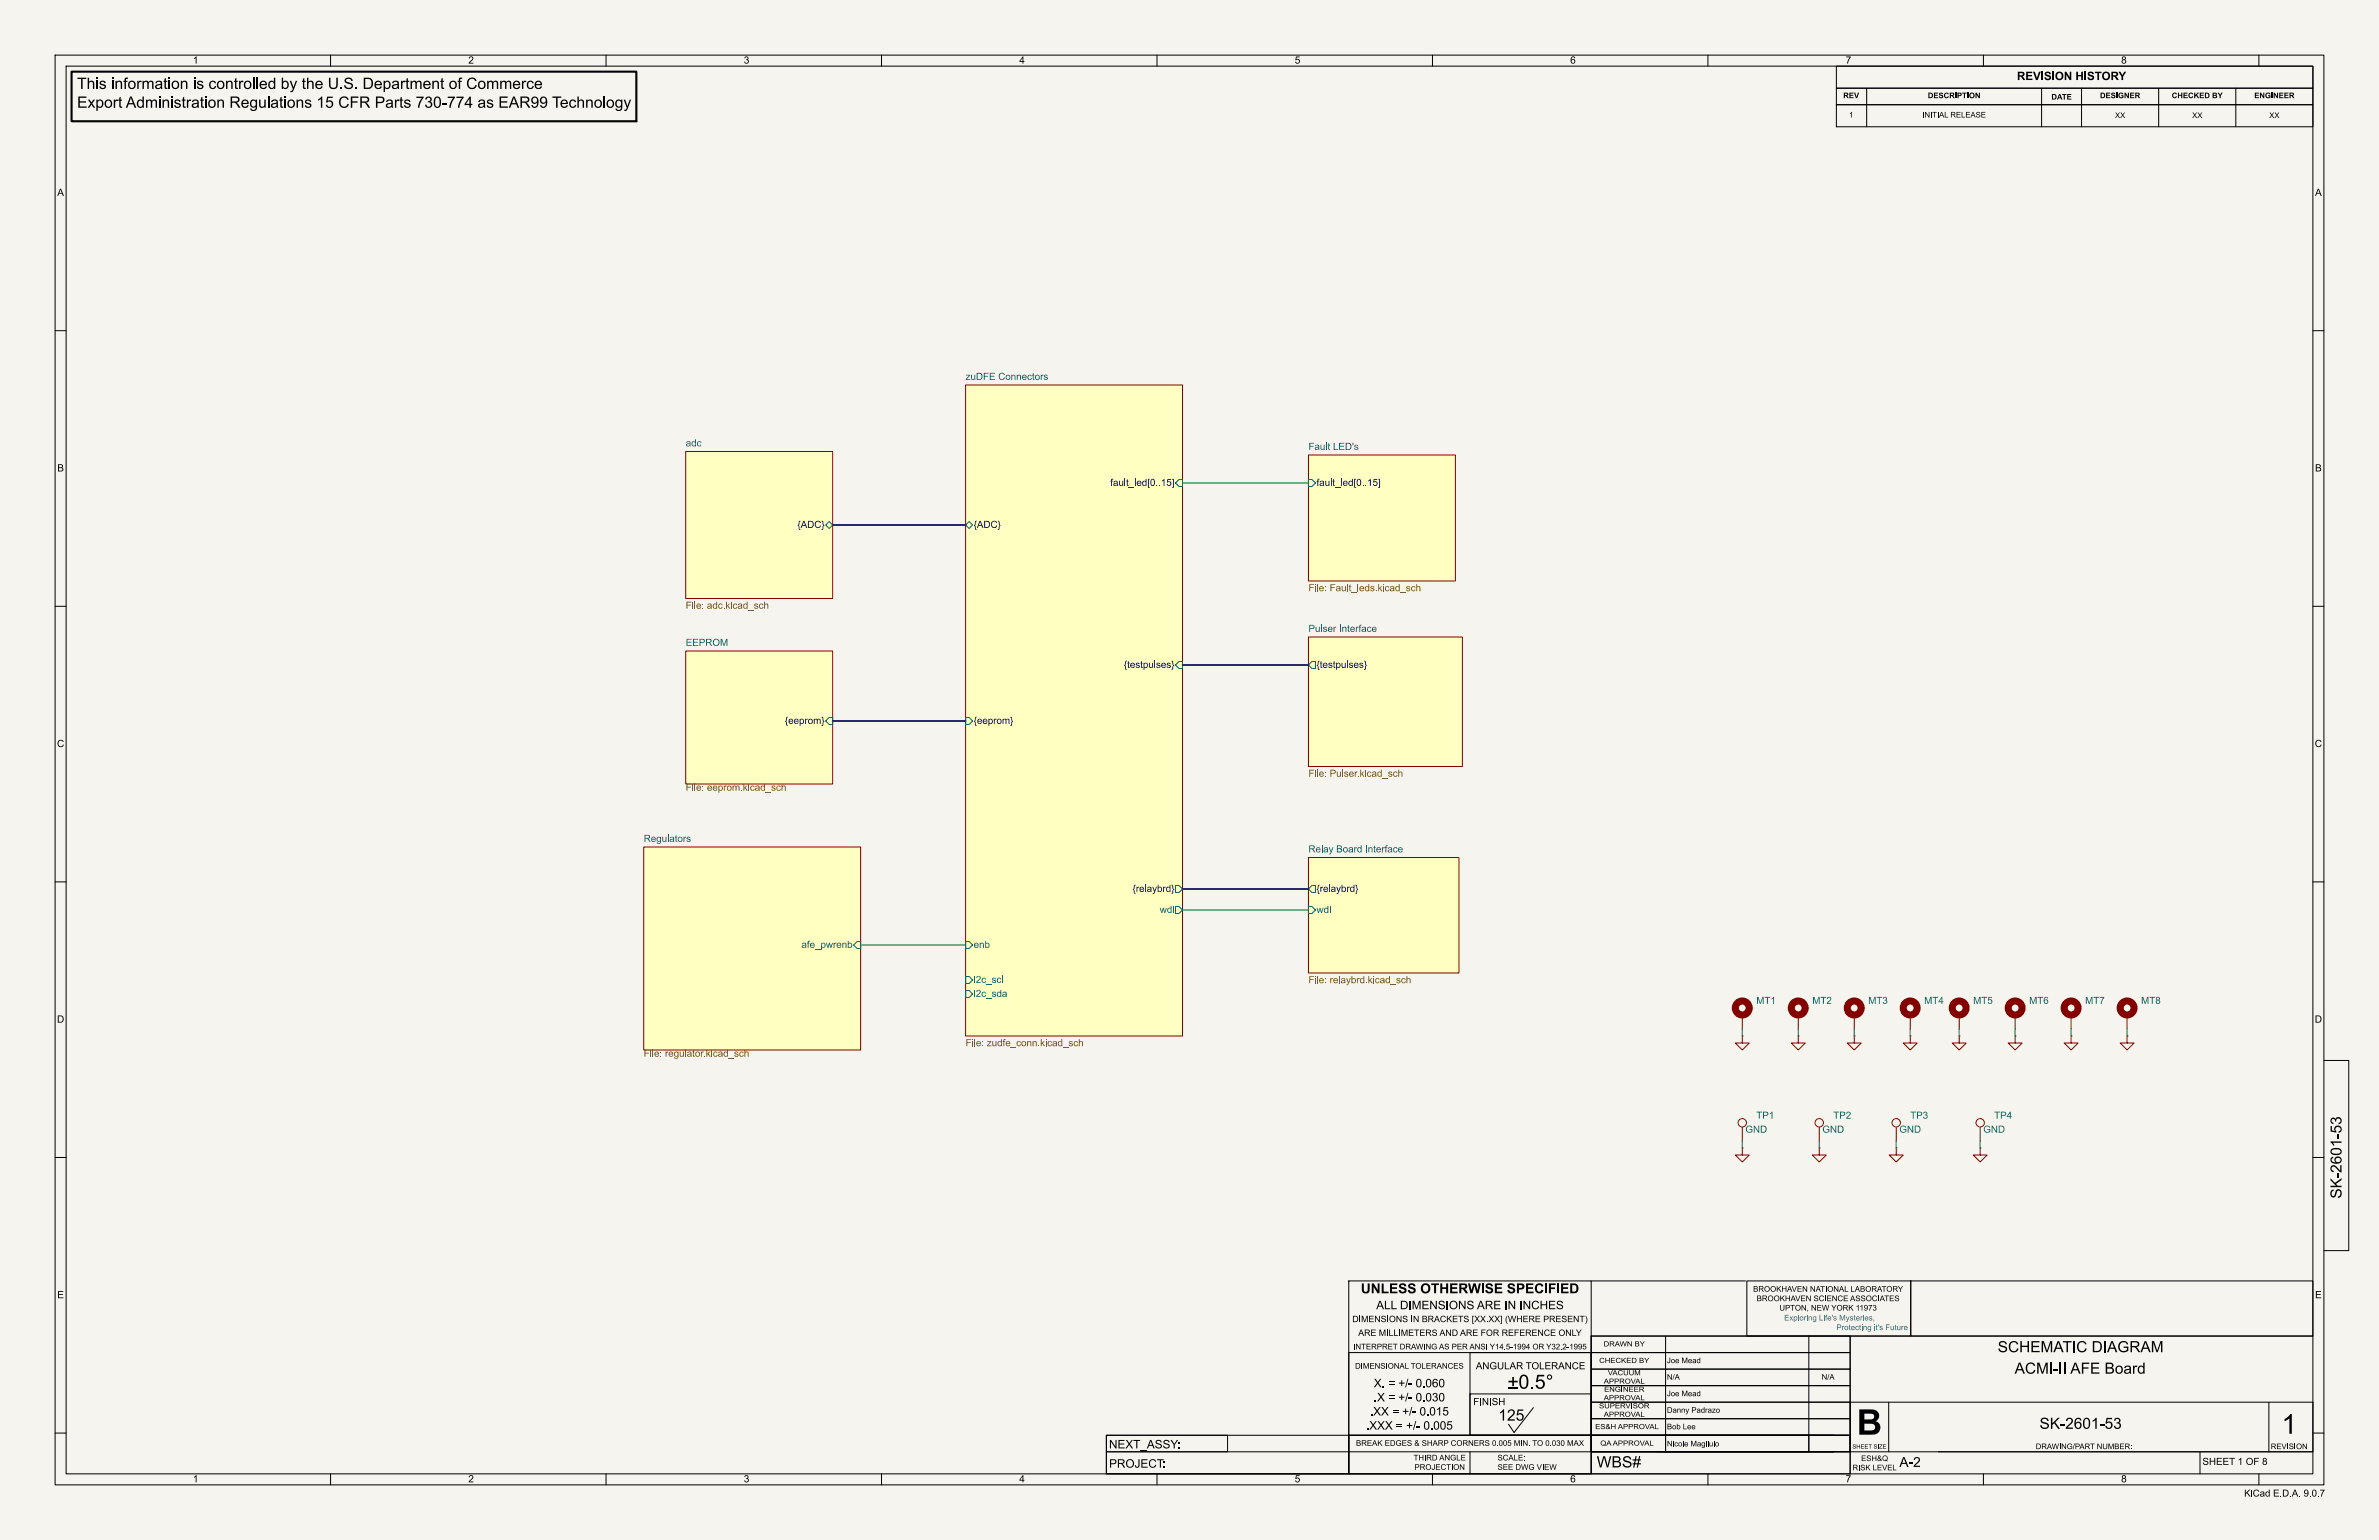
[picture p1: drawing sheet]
<svg xmlns="http://www.w3.org/2000/svg" width="432mm" height="279mm" viewBox="0 0 432 279" stroke-linecap="round" stroke-linejoin="round" font-family="sans-serif">
<defs><g id="words">
<text font-size="6.4" x="337" y="262">B</text>
<text font-size="5" x="414.1" y="261.4">1</text>
<g font-size="2.8">
<text x="14" y="18.6">This information is controlled by the</text>
<text x="362.6" y="246.1">SCHEMATIC DIAGRAM</text>
<text x="365.7" y="250">ACMI-II AFE Board</text>
<text x="271.9" y="258.5">125</text>
<text x="370.2" y="260">SK-2601-53</text>
<text x="289.8" y="267">WBS#</text>
</g>
<g font-size="2.5">
<text x="247" y="235.3">UNLESS OTHERWISE SPECIFIED</text>
<text x="344.7" y="266.8">A-2</text>
</g>
<g font-size="2.1">
<text x="366.1" y="15.1">REVISION HISTORY</text>
<text x="249.8" y="238.1">ALL DIMENSIONS ARE IN INCHES</text>
<text x="201.3" y="263.3">NEXT_ASSY:</text>
<text x="201.3" y="266.8">PROJECT:</text>
</g>
<g font-size="1.8">
<text x="35" y="12">1</text>
<text x="85" y="12">2</text>
<text x="135" y="12">3</text>
<text x="185" y="12">4</text>
<text x="235" y="12">5</text>
<text x="285" y="12">6</text>
<text x="335" y="12">7</text>
<text x="385" y="12">8</text>
<text x="10.4" y="36">A</text>
<text x="420.2" y="36">A</text>
<text x="10.4" y="86">B</text>
<text x="420.2" y="86">B</text>
<text x="10.3" y="136">C</text>
<text x="420.1" y="136">C</text>
<text x="10.3" y="186">D</text>
<text x="420.1" y="186">D</text>
<text x="10.4" y="236">E</text>
<text x="420.2" y="236">E</text>
<text x="267.9" y="248.9">ANGULAR TOLERANCE</text>
<text x="267.4" y="255.4">FINISH</text>
<text x="35" y="269.4">1</text>
<text x="85" y="269.4">2</text>
<text x="135" y="269.4">3</text>
<text x="185" y="269.4">4</text>
<text x="235" y="269.4">5</text>
<text x="285" y="269.4">6</text>
<text x="335" y="269.4">7</text>
<text x="385" y="269.4">8</text>
<text x="399.7" y="266.2">SHEET 1 OF 8</text>
</g>
<g font-size="1.8" fill="#006464">
<text x="175.3" y="69.1">zuDFE Connectors</text>
<text x="124.5" y="81.2">adc</text>
<text x="237.5" y="81.8">Fault LED's</text>
<text x="124.5" y="117.4">EEPROM</text>
<text x="237.5" y="114.9">Pulser Interface</text>
<text x="116.8" y="153">Regulators</text>
<text x="237.5" y="154.9">Relay Board Interface</text>
<text x="210.5" y="166.1">wdi</text>
<text x="239" y="166.1">wdi</text>
<text x="145.5" y="172.4">afe_pwrenb</text>
<text x="176.7" y="172.4">enb</text>
<text x="176.7" y="178.8">i2c_scl</text>
<text x="176.7" y="181.3">i2c_sda</text>
<text x="318.8" y="182.6">MT1</text>
<text x="328.9" y="182.6">MT2</text>
<text x="339.1" y="182.6">MT3</text>
<text x="349.2" y="182.6">MT4</text>
<text x="358.1" y="182.6">MT5</text>
<text x="368.3" y="182.6">MT6</text>
<text x="378.5" y="182.6">MT7</text>
<text x="388.6" y="182.6">MT8</text>
<text x="318.8" y="203.4">TP1</text>
<text x="332.7" y="203.4">TP2</text>
<text x="346.7" y="203.4">TP3</text>
<text x="361.9" y="203.4">TP4</text>
<text x="316.8" y="206">GND</text>
<text x="330.8" y="206">GND</text>
<text x="344.7" y="206">GND</text>
<text x="360" y="206">GND</text>
</g>
<g font-size="1.8" fill="#000084">
<text x="201.5" y="88.6">fault_led[0..15]</text>
<text x="239" y="88.6">fault_led[0..15]</text>
<text x="144.7" y="96.2">{ADC}</text>
<text x="176.7" y="96.2">{ADC}</text>
<text x="204" y="121.6">{testpulses}</text>
<text x="239" y="121.6">{testpulses}</text>
<text x="142.5" y="131.8">{eeprom}</text>
<text x="176.7" y="131.8">{eeprom}</text>
<text x="205.6" y="162.3">{relaybrd}</text>
<text x="239" y="162.3">{relaybrd}</text>
</g>
<g font-size="1.8" fill="#725600">
<text x="237.5" y="108">File: Fault_leds.kicad_sch</text>
<text x="124.5" y="111.2">File: adc.kicad_sch</text>
<text x="237.5" y="141.6">File: Pulser.kicad_sch</text>
<text x="124.5" y="144.2">File: eeprom.kicad_sch</text>
<text x="237.5" y="179.1">File: relaybrd.kicad_sch</text>
<text x="175.3" y="190.5">File: zudfe_conn.kicad_sch</text>
<text x="116.8" y="192.4">File: regulator.kicad_sch</text>
</g>
<text font-size="1.7" x="407.3" y="272">KiCad E.D.A. 9.0.7</text>
<g font-size="1.6">
<text x="245.4" y="240.3">DIMENSIONS IN BRACKETS [XX.XX] (WHERE PRESENT)</text>
<text x="246.5" y="242.8">ARE MILLIMETERS AND ARE FOR REFERENCE ONLY</text>
</g>
<g font-size="1.4">
<text x="334.6" y="18.2">REV</text>
<text x="335.6" y="21.7">1</text>
<text x="348.9" y="21.7">INITIAL RELEASE</text>
<text x="349.9" y="18.2">DESCRIPTION</text>
<text x="372.3" y="18.4">DATE</text>
<text x="381.2" y="18.2">DESIGNER</text>
<text x="383.9" y="21.8">XX</text>
<text x="394.2" y="18.2">CHECKED BY</text>
<text x="397.9" y="21.8">XX</text>
<text x="409.2" y="18.2">ENGINEER</text>
<text x="411.9" y="21.8">XX</text>
<text x="245.6" y="245.2">INTERPRET DRAWING AS PER ANSI Y14.5-1994 OR Y32.2-1995</text>
<text x="245.4" y="248.7">DIMENSIONAL TOLERANCES</text>
<text x="302.6" y="250.7">N/A</text>
<text x="302.6" y="247.7">Joe Mead</text>
<text x="330.6" y="250.7">N/A</text>
<text x="302.6" y="253.7">Joe Mead</text>
<text x="246.1" y="262.7">BREAK EDGES &amp; SHARP CORNERS 0.005 MIN. TO 0.030 MAX</text>
<text x="302.6" y="262.8">Nicole Magliulo</text>
<text x="302.6" y="259.7">Bob Lee</text>
<text x="369.5" y="263.3">DRAWING/PARTNUMBER:</text>
<text x="342.9" y="266.3">LEVEL</text>
</g>
<g font-size="1.4" fill="#2261a1">
<text x="323.8" y="239.9">Exploring Life's Mysteries,</text>
<text x="333.3" y="241.7">Protecting it's Future</text>
</g>
<g font-size="1.3">
<text x="291.1" y="244.6">DRAWN BY</text>
<text x="290.3" y="247.6">CHECKED BY</text>
<text x="289.5" y="259.6">ES&amp;H APPROVAL</text>
<text x="290.5" y="262.6">QA APPROVAL</text>
</g>
<text font-size="1.1" x="336.2" y="263.1">SHEET SIZE</text>
</g></defs>
<path d="M0 0h431.8v279.4h-431.8z" fill="#f5f4ef" stroke="#f5f4ef" stroke-width=".18"/>
<g fill="none" stroke="#000" stroke-width=".18">
<path d="M10 10h411.8v259.4h-411.8zM12 12h407.8v255.4h-407.8zM60 10v2M110 10v2M160 10v2M210 10v2M260 10v2M310 10v2M333.3 12h86.5v4h-86.5zM333.3 16h86.5v3h-86.5zM333.3 19h86.5v4h-86.5zM338.8 16v7"/>
<path d="M360 10v2M370.6 16v7M377.8 16v7M391.8 16v7M405.8 16v7M410 10v2M10 60h2M419.8 60h2M10 110h2M419.8 110h2M10 160h2M419.8 160h2"/>
<path d="M421.8 192.4h4.5v34.5h-4.5M10 210h2M419.8 210h2M244.8 232.4h44v35h-44zM288.8 232.4h28M317.1 232.4h29.7v10h-29.7zM346.8 232.4h73v10h-73zM10 260h2M244.8 245.4h44v15h-44zM266.8 245.4h22v15h-22zM266.8 252.9h22v7.5h-22zM278.3 255.4l-3.5 4.5-1-1.5"/>
<path d="M288.8 251.4h47v3h-47zM288.8 245.4h47v3h-47zM288.8 257.4h47v3h-47zM288.8 254.4h47v3h-47zM288.8 248.4h47v3h-47zM288.8 242.4h47v25h-47zM288.8 242.4h47v3h-47zM302.3 242.4v21M328.3 242.4v21M335.8 254.4h84v9h-84zM335.8 242.4h84M342.8 254.4v9"/>
<path d="M411.8 254.4v9M419.8 260h2M60 267.4v2M110 267.4v2M160 267.4v2M200.8 260.4h44v7h-44zM200.8 263.4h44v4h-44zM200.8 260.4h22v3h-22zM210 267.4v2M244.8 260.4h44v7h-44zM244.8 260.4h44v3h-44zM260 267.4v2"/>
<path d="M266.8 263.4v4M288.8 260.4h47v3h-47zM288.8 263.4h44M288.8 260.4h44M302.3 260.4h26v3h-26zM310 267.4v2M335.8 263.4v4M351.8 263.4h68M360 267.4v2M399.3 263.4v4M410 267.4v2"/>
</g>
<g fill="#000">
<path d="M14.1 14.1h1.6v.2h-.7v1.8h-.3v-1.8h-.6zM15.9 14.1h.3v.7a.53 .53 0 0 1 .6-.2 .53 .53 0 0 1 .3 .6v.9h-.2v-.9a.36 .36 0 0 0-.5-.4 .36 .36 0 0 0-.2 .5v.8h-.3zM17.5 14.1h.2v.3h-.2zM17.5 14.7h.2v1.4h-.2zM18.2 14.8l.2-.1a.58 .58 0 0 1 .8 .3l-.3 .1a.29 .29 0 0 0-.3-.3 .29 .29 0 0 0-.2 .3 .82 .82 0 0 1 .8 .6 .63 .63 0 0 1-.6 .5 .63 .63 0 0 1-.6-.5h.3a.33 .33 0 0 0 .3 .3 .33 .33 0 0 0 .3-.4 .72 .72 0 0 1-.8-.6zM20.3 14.1h.3v.3h-.3zM20.3 14.7h.3v1.4h-.3zM21 14.7h.2v.2a.53 .53 0 0 1 .6-.2 .53 .53 0 0 1 .4 .5v.9h-.3v-.9a.36 .36 0 0 0-.4-.4 .36 .36 0 0 0-.3 .5v.8h-.2zM22.7 14.2l.5-.1v.2a.26 .26 0 0 0-.3 0 .26 .26 0 0 0 0 .4h.2v.2h-.2v1.2h-.3v-1.2h-.2v-.2h.2zM23.5 14.8a.73 .73 0 0 1 1 .1 .73 .73 0 0 1-.2 1.1 .73 .73 0 0 1-1-.3l-.1-.3h.3a.47 .47 0 0 0 .5 .6 .47 .47 0 0 0 .4-.7 .44 .44 0 0 0-.6-.5 .44 .44 0 0 0-.3 .6h-.3zM24.9 14.7h.2v.2l.3-.3 .2 .1v.2a.33 .33 0 0 0-.4 .1 .33 .33 0 0 0 0 .4v.7h-.3zM25.9 14.7h.2v.2a.5 .5 0 0 1 .9 0 .48 .48 0 0 1 .5-.3 .48 .48 0 0 1 .4 .5v1h-.3v-.9a.32 .32 0 0 0-.3-.4 .32 .32 0 0 0-.3 .5v.8h-.3v-.9a.34 .34 0 0 0-.4-.4 .34 .34 0 0 0-.2 .6v.7h-.2z"/>
<path d="M28.4 14.8a.66 .66 0 0 1 .8-.1 .66 .66 0 0 1 .2 .8l.1 .6h-.3v-.1a.57 .57 0 0 1-.6 .2 .57 .57 0 0 1-.5-.5h.3a.42 .42 0 0 0 .6 .2 .42 .42 0 0 0 .2-.5l-1.1 .3a.66 .66 0 0 1 .9-.5 .22 .22 0 0 0 .1-.3 .22 .22 0 0 0-.3-.1l-.2 .1-.2 .2h-.2zM29.9 14.3l.2-.2v.6h.3v.2h-.3v.8l.1 .2h.2v.2l-.5-.1v-1.1h-.2v-.2h.2zM30.6 14.1h.3v.3h-.3zM30.6 14.7h.3v1.4h-.3zM31.4 14.8a.73 .73 0 0 1 1 .1 .73 .73 0 0 1-.2 1.1 .73 .73 0 0 1-1-.3l-.1-.3h.3a.47 .47 0 0 0 .5 .6 .47 .47 0 0 0 .4-.7 .44 .44 0 0 0-.6-.5 .44 .44 0 0 0-.3 .6h-.3zM32.8 14.7h.2v.2a.53 .53 0 0 1 .7-.2 .53 .53 0 0 1 .3 .5v.9h-.2v-.9a.36 .36 0 0 0-.4-.4 .36 .36 0 0 0-.3 .5v.8h-.3zM35.2 14.1h.2v.3h-.2zM35.2 14.7h.2v1.4h-.2zM35.9 14.8l.2-.1a.58 .58 0 0 1 .8 .3l-.3 .1a.29 .29 0 0 0-.3-.3 .29 .29 0 0 0-.2 .3 .82 .82 0 0 1 .8 .6 .63 .63 0 0 1-.6 .5 .63 .63 0 0 1-.6-.5h.3a.33 .33 0 0 0 .3 .3 .33 .33 0 0 0 .3-.4 .72 .72 0 0 1-.8-.6zM38.2 14.8a.62 .62 0 0 1 1 .3h-.2a.4 .4 0 0 0-.5-.2 .4 .4 0 0 0-.3 .5 .41 .41 0 0 0 .3 .5 .41 .41 0 0 0 .5-.3h.2a.69 .69 0 0 1-.9 .5 .69 .69 0 0 1-.3-1zM39.6 14.8a.73 .73 0 0 1 1 .1 .73 .73 0 0 1-.2 1.1 .73 .73 0 0 1-1-.3v-.3h.2a.47 .47 0 0 0 .5 .6 .47 .47 0 0 0 .4-.7 .44 .44 0 0 0-.5-.5 .44 .44 0 0 0-.4 .6h-.2zM41 14.7h.3v.2a.53 .53 0 0 1 .6-.2 .53 .53 0 0 1 .3 .5v.9h-.2v-.9a.36 .36 0 0 0-.4-.4 .36 .36 0 0 0-.3 .5v.8h-.3z"/>
<path d="M42.7 14.3l.2-.2v.6h.3v.2h-.3v.8l.1 .2h.2v.2l-.5-.1v-1.1h-.2v-.2h.2zM43.4 14.7h.2v.2l.3-.3 .2 .1v.2a.33 .33 0 0 0-.4 .1 .33 .33 0 0 0-.1 .4v.7h-.2zM44.5 14.8a.73 .73 0 0 1 1 .1 .73 .73 0 0 1-.2 1.1 .73 .73 0 0 1-1-.3v-.3h.2a.47 .47 0 0 0 .5 .6 .47 .47 0 0 0 .4-.7 .44 .44 0 0 0-.5-.5 .44 .44 0 0 0-.4 .6h-.2zM47.3 14.8a.69 .69 0 0 1 .8-.1 .69 .69 0 0 1 .4 .8h-1.1a.43 .43 0 0 0 .3 .4 .43 .43 0 0 0 .5-.2h.3a.7 .7 0 0 1-.9 .4 .7 .7 0 0 1-.5-.8h1.1a.41 .41 0 0 0-.4-.5 .41 .41 0 0 0-.4 .5h-.3zM48.9 14.8a.55 .55 0 0 1 .8 0v-.7h.3v2h-.3v-.1a.61 .61 0 0 1-.7 .1 .61 .61 0 0 1-.3-.7h.2a.44 .44 0 0 0 .5 .6 .44 .44 0 0 0 .3-.7 .41 .41 0 0 0-.5-.5 .41 .41 0 0 0-.3 .6h-.2zM51.1 14.1h.3v.7a.67 .67 0 0 1 .9 0 .67 .67 0 0 1 .1 .9 .57 .57 0 0 1-.5 .5 .57 .57 0 0 1-.5-.3v.2h-.3v-.7h.3a.44 .44 0 0 0 .5 .5 .44 .44 0 0 0 .3-.6 .41 .41 0 0 0-.5-.5 .41 .41 0 0 0-.3 .6h-.3zM52.6 14.7h.2l.5 1.2 .4-1.2h.2l-.5 1.5a.52 .52 0 0 1-.7 .5v-.2a.33 .33 0 0 0 .4-.4zM55 14.3l.2-.2v.6h.3v.2h-.3v.8l.1 .2h.2v.2l-.5-.1v-1.1h-.2v-.2h.2zM55.7 14.1h.3v.7a.53 .53 0 0 1 .6-.2 .53 .53 0 0 1 .3 .6v.9h-.2v-.9a.36 .36 0 0 0-.5-.4 .36 .36 0 0 0-.2 .5v.8h-.3zM57.4 14.8a.69 .69 0 0 1 .8-.1 .69 .69 0 0 1 .4 .8h-1.1a.43 .43 0 0 0 .3 .4 .43 .43 0 0 0 .5-.2h.3a.7 .7 0 0 1-.9 .4 .7 .7 0 0 1-.5-.8h1.1a.41 .41 0 0 0-.4-.5 .41 .41 0 0 0-.4 .5h-.3zM59.4 17.5h1v.3h-.8l-.1 .5a.67 .67 0 0 1 .9 .3 .67 .67 0 0 1-.4 1 .67 .67 0 0 1-.9-.6h.3a.46 .46 0 0 0 .6 .3 .46 .46 0 0 0 .2-.7 .46 .46 0 0 0-.6-.1l-.2 .1h-.2zM59.7 14.1h.3v1.2a.54 .54 0 0 0 .5 .6 .54 .54 0 0 0 .5-.6v-1.2h.3v1.2a.81 .81 0 0 1-.8 .9 .81 .81 0 0 1-.8-.9z"/>
<path d="M61.8 15.9h.3v.2h-.3zM62.7 14.3l.3-.2a.75 .75 0 0 1 1 .6h-.2a.45 .45 0 0 0-.5-.4 .45 .45 0 0 0-.4 .5 1.2 1.2 0 0 1 1.2 .7 .81 .81 0 0 1-.8 .7 .81 .81 0 0 1-.8-.7h.2a.56 .56 0 0 0 .5 .4 .56 .56 0 0 0 .6-.4l-.2-.2a1.04 1.04 0 0 1-1.1-.6zM61.8 17.8a.89 .89 0 0 1 1.5 .3h-.3a.67 .67 0 0 0-.9-.3 .67 .67 0 0 0-.3 .9 .63 .63 0 0 0 .6 .7 .63 .63 0 0 0 .7-.6l.2 .1a.96 .96 0 0 1-1.3 .6 .96 .96 0 0 1-.4-1.4zM63.7 17.5h1.3v.2h-1.1v.7h1v.2h-1v1h-.2zM64.5 15.9h.3v.2h-.3zM65.4 17.5h.9a.56 .56 0 0 1 .7 .5 .56 .56 0 0 1-.5 .6l.7 1h-.3l-.6-.8-.3-.2h-.3v1h-.3v-1.2h.8a.35 .35 0 0 0 .5-.3 .35 .35 0 0 0-.4-.4h-.6v.7h-.3zM66 14.1h.7a1.02 1.02 0 0 1 1 1 1.02 1.02 0 0 1-.9 1h-.8v-.2h.7a.79 .79 0 0 0 .7-.8 .79 .79 0 0 0-.7-.8h-.4v1.6h-.3zM68.2 14.8a.69 .69 0 0 1 .8-.1 .69 .69 0 0 1 .3 .8h-1.1a.43 .43 0 0 0 .3 .4 .43 .43 0 0 0 .6-.2h.2a.7 .7 0 0 1-.9 .4 .7 .7 0 0 1-.4-.8h1.1a.41 .41 0 0 0-.5-.5 .41 .41 0 0 0-.4 .5h-.2zM68.2 17.5h.8a.62 .62 0 0 1 .8 .6 .62 .62 0 0 1-.8 .6h-.5v.9h-.3v-1.1h.8a.38 .38 0 0 0 .5-.4 .38 .38 0 0 0-.5-.4h-.5v.8h-.3zM69.6 14.7h.3v.2a.66 .66 0 0 1 .8-.1 .66 .66 0 0 1 .2 .9 .58 .58 0 0 1-.4 .4 .58 .58 0 0 1-.6-.1v.7h-.3v-1.3h.3a.45 .45 0 0 0 .5 .5 .45 .45 0 0 0 .2-.7 .41 .41 0 0 0-.5-.4 .41 .41 0 0 0-.2 .6h-.3zM70.2 18.2a.66 .66 0 0 1 .9-.1 .66 .66 0 0 1 .2 .8l.1 .7h-.3v-.2a.57 .57 0 0 1-.6 .2 .57 .57 0 0 1-.5-.4h.3a.42 .42 0 0 0 .5 .1 .42 .42 0 0 0 .2-.5l-1 .4a.66 .66 0 0 1 .9-.5 .22 .22 0 0 0 .1-.3 .22 .22 0 0 0-.3-.1h-.3l-.1 .2h-.2zM71.7 18.1h.2v.2l.2-.2h.3v.3a.33 .33 0 0 0-.4 0 .33 .33 0 0 0-.1 .4v.8h-.2z"/>
<path d="M71.3 14.8a.66 .66 0 0 1 .9-.1 .66 .66 0 0 1 .2 .8l.1 .6h-.3v-.1a.57 .57 0 0 1-.6 .2 .57 .57 0 0 1-.5-.5h.3a.42 .42 0 0 0 .5 .2 .42 .42 0 0 0 .2-.5l-1 .3a.66 .66 0 0 1 .9-.5 .22 .22 0 0 0 .1-.3 .22 .22 0 0 0-.3-.1l-.3 .1-.1 .2h-.2zM72.8 14.7h.2v.2l.2-.3 .3 .1v.2a.33 .33 0 0 0-.4 .1 .33 .33 0 0 0-.1 .4v.7h-.2zM72.7 17.7l.2-.1v.5h.3v.2h-.3v.8l.1 .2h.2v.3l-.5-.2v-1.1h-.2v-.2h.2zM73.5 18.2l.2-.1a.58 .58 0 0 1 .8 .4h-.3a.29 .29 0 0 0-.3-.3 .29 .29 0 0 0-.2 .4 .82 .82 0 0 1 .8 .5 .63 .63 0 0 1-.6 .5 .63 .63 0 0 1-.6-.5h.3a.33 .33 0 0 0 .3 .3 .33 .33 0 0 0 .3-.4 .72 .72 0 0 1-.8-.6zM73.8 14.3l.2-.2v.6h.3v.2h-.3v.8l.1 .2h.2v.2l-.5-.1v-1.1h-.2v-.2h.2zM74.5 14.7h.2v.2a.5 .5 0 0 1 .9 0 .48 .48 0 0 1 .6-.3 .48 .48 0 0 1 .3 .5v1h-.2v-.9a.32 .32 0 0 0-.4-.4 .32 .32 0 0 0-.3 .5v.8h-.2v-.9a.34 .34 0 0 0-.4-.4 .34 .34 0 0 0-.2 .6v.7h-.3zM75.6 17.5h1.3l-.6 1.3-.2 .8h-.2l.1-.6 .6-1.2h-1zM77.4 17.6a.54 .54 0 0 1 .8 0 .54 .54 0 0 1-.1 .8 .63 .63 0 0 1 0 1.1 .63 .63 0 0 1-1-.5h.3a.41 .41 0 0 0 .5 .4 .41 .41 0 0 0 .3-.6 .41 .41 0 0 0-.6-.2l.1-.2a.35 .35 0 0 0 .4-.3 .35 .35 0 0 0-.3-.4 .35 .35 0 0 0-.4 .4l-.2-.1zM77 14.8a.69 .69 0 0 1 .8-.1 .69 .69 0 0 1 .4 .8h-1.1a.43 .43 0 0 0 .3 .4 .43 .43 0 0 0 .5-.2h.3a.7 .7 0 0 1-.9 .4 .7 .7 0 0 1-.5-.8h1.1a.41 .41 0 0 0-.4-.5 .41 .41 0 0 0-.4 .5h-.3zM78.5 14.7h.2v.2a.53 .53 0 0 1 .6-.2 .53 .53 0 0 1 .4 .5v.9h-.3v-.9a.36 .36 0 0 0-.4-.4 .36 .36 0 0 0-.3 .5v.8h-.2zM79 17.6a.65 .65 0 0 1 .7 0 .65 .65 0 0 1 .3 .7 .94 .94 0 0 1-.6 1.3 .82 .82 0 0 1-.7-1.1h.3a.57 .57 0 0 0 .5 .9 1.2 1.2 0 0 0 0-1.7 .44 .44 0 0 0-.5 .6v.2h-.3l.1-.5zM80.3 18.7h.7v.2h-.7z"/>
<path d="M80.1 14.3l.2-.2v.6h.3v.2h-.3v.8l.1 .2h.2v.2l-.5-.1v-1.1h-.2v-.2h.2zM81.3 17.5h1.3l-.6 1.3-.2 .8h-.3l.1-.6 .7-1.2h-1zM81.8 14.8a.73 .73 0 0 1 1 .1 .73 .73 0 0 1-.2 1.1 .73 .73 0 0 1-1-.3l-.1-.3h.3a.47 .47 0 0 0 .5 .6 .47 .47 0 0 0 .4-.7 .44 .44 0 0 0-.6-.5 .44 .44 0 0 0-.3 .6h-.3zM82.8 17.5h1.4l-.6 1.3-.2 .8h-.3l.1-.6 .6-1.2h-1zM83.4 14.2l.5-.1v.2a.26 .26 0 0 0-.3 0 .26 .26 0 0 0-.1 .4h.3v.2h-.3v1.2h-.2v-1.2h-.2v-.2h.2zM85.3 17.5h.2v1.3h.2v.3h-.2v.5h-.3v-.5h-.9v-.3h.9v-.9l-.6 .9h-.3zM85 14.3a.89 .89 0 0 1 1.5 .4h-.3a.67 .67 0 0 0-.8-.3 .67 .67 0 0 0-.4 .9 .63 .63 0 0 0 .6 .6 .63 .63 0 0 0 .7-.5l.2 .1a.96 .96 0 0 1-1.3 .6 .96 .96 0 0 1-.4-1.4zM87 14.8a.73 .73 0 0 1 1 .1 .73 .73 0 0 1-.2 1.1 .73 .73 0 0 1-1-.3v-.3h.2a.47 .47 0 0 0 .5 .6 .47 .47 0 0 0 .4-.7 .44 .44 0 0 0-.5-.5 .44 .44 0 0 0-.4 .6h-.2zM87 18.2a.66 .66 0 0 1 .8-.1 .66 .66 0 0 1 .2 .8l.1 .7h-.2l-.1-.2a.57 .57 0 0 1-.6 .2 .57 .57 0 0 1-.4-.4h.2a.42 .42 0 0 0 .6 .1 .42 .42 0 0 0 .2-.5l-1 .4a.66 .66 0 0 1 .8-.5 .22 .22 0 0 0 .1-.3 .22 .22 0 0 0-.3-.1h-.2l-.2 .2h-.2zM88.5 18.2l.2-.1a.58 .58 0 0 1 .8 .4h-.2a.29 .29 0 0 0-.4-.3 .29 .29 0 0 0-.2 .4 .82 .82 0 0 1 .9 .5 .63 .63 0 0 1-.7 .5 .63 .63 0 0 1-.6-.5h.3a.33 .33 0 0 0 .3 .3 .33 .33 0 0 0 .3-.4 .72 .72 0 0 1-.8-.6zM88.4 14.7h.2v.2a.5 .5 0 0 1 .9 0 .48 .48 0 0 1 .6-.3 .48 .48 0 0 1 .3 .5v1h-.2v-.9a.32 .32 0 0 0-.4-.4 .32 .32 0 0 0-.2 .5v.8h-.3v-.9a.34 .34 0 0 0-.4-.4 .34 .34 0 0 0-.2 .6v.7h-.3zM90.7 17.5h1.4v.2h-1.2v.7h1.2v.2h-1.2v.7h1.3v.3h-1.5z"/>
<path d="M90.8 14.7h.2v.2a.5 .5 0 0 1 .9 0 .48 .48 0 0 1 .5-.3 .48 .48 0 0 1 .4 .5v1h-.3v-.9a.32 .32 0 0 0-.3-.4 .32 .32 0 0 0-.3 .5v.8h-.2v-.9a.34 .34 0 0 0-.5-.4 .34 .34 0 0 0-.2 .6v.7h-.2zM93.3 14.8a.69 .69 0 0 1 .8-.1 .69 .69 0 0 1 .3 .8h-1.1a.43 .43 0 0 0 .4 .4 .43 .43 0 0 0 .5-.2h.2a.7 .7 0 0 1-.9 .4 .7 .7 0 0 1-.4-.8h1.1a.41 .41 0 0 0-.4-.5 .41 .41 0 0 0-.4 .5h-.3zM93.1 17.5h.3l.8 2.1h-.3l-.2-.7h-.8l-.3 .7h-.3l.4-.9h.9l-.3-1-.4 1h-.2zM94.7 14.7h.3v.2l.2-.3 .3 .1v.2a.33 .33 0 0 0-.4 .1 .33 .33 0 0 0-.1 .4v.7h-.3zM94.5 17.5h.9a.56 .56 0 0 1 .7 .5 .56 .56 0 0 1-.6 .6l.8 1h-.4l-.5-.8-.4-.2h-.3v1h-.2v-1.2h.8a.35 .35 0 0 0 .5-.3 .35 .35 0 0 0-.4-.4h-.7v.7h-.2zM95.8 14.8a.62 .62 0 0 1 1.1 .3h-.3a.4 .4 0 0 0-.5-.2 .4 .4 0 0 0-.2 .5 .41 .41 0 0 0 .2 .5 .41 .41 0 0 0 .6-.3h.2a.69 .69 0 0 1-.9 .5 .69 .69 0 0 1-.4-1zM96.6 17.7a.72 .72 0 0 1 .9-.1 .72 .72 0 0 1 .3 .9 .78 .78 0 0 1-.3 .9 .78 .78 0 0 1-.9 .1l-.1-.4h.2a.42 .42 0 0 0 .5 .3 .42 .42 0 0 0 .3-.6v-.2a.59 .59 0 0 1-.7 .2 .59 .59 0 0 1-.4-.6h.3a.41 .41 0 0 0 .6 .3 .41 .41 0 0 0 0-.6 .41 .41 0 0 0-.6 .2v.1h-.3zM97.2 14.8a.69 .69 0 0 1 .8-.1 .69 .69 0 0 1 .4 .8h-1.1a.43 .43 0 0 0 .3 .4 .43 .43 0 0 0 .5-.2h.3a.7 .7 0 0 1-.9 .4 .7 .7 0 0 1-.5-.8h1.1a.41 .41 0 0 0-.4-.5 .41 .41 0 0 0-.4 .5h-.3zM98.2 17.7a.72 .72 0 0 1 .9-.1 .72 .72 0 0 1 .2 .9 .78 .78 0 0 1-.2 .9 .78 .78 0 0 1-.9 .1l-.2-.4h.3a.42 .42 0 0 0 .5 .3 .42 .42 0 0 0 .3-.6v-.2a.59 .59 0 0 1-.7 .2 .59 .59 0 0 1-.4-.6h.3a.41 .41 0 0 0 .5 .3 .41 .41 0 0 0 .1-.6 .41 .41 0 0 0-.6 .2v.1h-.3zM100.3 17.5h1.6v.2h-.7v1.9h-.3v-1.9h-.6zM101.9 18.2a.69 .69 0 0 1 .8-.1 .69 .69 0 0 1 .4 .8h-1.1a.43 .43 0 0 0 .3 .5 .43 .43 0 0 0 .5-.3h.3a.7 .7 0 0 1-.9 .4 .7 .7 0 0 1-.5-.8h1.1a.41 .41 0 0 0-.4-.5 .41 .41 0 0 0-.4 .5h-.3zM103.5 18.2a.62 .62 0 0 1 1.1 .3l-.3 .1a.4 .4 0 0 0-.5-.3 .4 .4 0 0 0-.2 .5 .41 .41 0 0 0 .2 .6 .41 .41 0 0 0 .5-.4h.3a.69 .69 0 0 1-.9 .5 .69 .69 0 0 1-.4-1z"/>
<path d="M104.8 17.5h.3v.7a.53 .53 0 0 1 .6-.1 .53 .53 0 0 1 .3 .5v1h-.2v-1a.36 .36 0 0 0-.5-.3 .36 .36 0 0 0-.2 .4v.9h-.3zM106.4 18.1h.2v.2a.53 .53 0 0 1 .6-.2 .53 .53 0 0 1 .4 .5v1h-.3v-.9a.36 .36 0 0 0-.4-.4 .36 .36 0 0 0-.3 .4v.9h-.2zM108.1 18.2a.73 .73 0 0 1 1 .2 .73 .73 0 0 1-.2 1 .73 .73 0 0 1-1-.2v-.4h.2a.47 .47 0 0 0 .6 .6 .47 .47 0 0 0 .3-.7 .44 .44 0 0 0-.5-.4 .44 .44 0 0 0-.4 .5h-.2zM110.3 18.2a.73 .73 0 0 1 1 .2 .73 .73 0 0 1-.1 1 .73 .73 0 0 1-1.1-.2v-.4h.2a.47 .47 0 0 0 .6 .6 .47 .47 0 0 0 .3-.7 .44 .44 0 0 0-.5-.4 .44 .44 0 0 0-.4 .5h-.2zM111.9 18.2a.58 .58 0 0 1 .8 .1v-.2h.3v1.2a.65 .65 0 0 1-.5 .8 .65 .65 0 0 1-.8-.4h.3a.39 .39 0 0 0 .4 .2 .39 .39 0 0 0 .3-.3v-.2a.62 .62 0 0 1-.7 .1 .62 .62 0 0 1-.3-.7h.2a.44 .44 0 0 0 .5 .5 .44 .44 0 0 0 .3-.6 .41 .41 0 0 0-.5-.4 .41 .41 0 0 0-.3 .5h-.2zM113.2 18.1h.3l.4 1.2 .4-1.2h.2l-.5 1.5a.52 .52 0 0 1-.7 .5v-.2a.33 .33 0 0 0 .5-.3zM423.2 208.5a1.18 1.18 0 0 1 1.8 .4 1.17 1.17 0 0 1-1.9 .4l-.1-.4h.2a.58 .58 0 0 0 .8 .4 .56 .56 0 0 0 .8-.5 1.18 1.18 0 0 0-1.6 0l-.2 .1zM423.2 216l.4-.2v.3a.44 .44 0 0 0-.4 .4 .44 .44 0 0 0 .5 .4 1.18 1.18 0 0 1 .6-1.1 .8 .8 0 0 1 .7 .7 .8 .8 0 0 1-.7 .8v-.2a.55 .55 0 0 0 .5-.5 .55 .55 0 0 0-.4-.6l-.2 .2a1.02 1.02 0 0 1-.6 1.1 .73 .73 0 0 1-.7-.5 .73 .73 0 0 1 .3-.8zM424.1 212.9h.3v.7h-.3zM424.1 205.7h.3v.8h-.3zM423 204.3h.2v.8l.6 .1a.66 .66 0 0 1 .3-.9 .66 .66 0 0 1 .9 .4 .66 .66 0 0 1-.5 .8l-.1-.2a.45 .45 0 0 0 .3-.6 .45 .45 0 0 0-.6-.2 .45 .45 0 0 0-.2 .6l.2 .2-.1 .2-1-.2zM423.1 210l.4-.1v.2a.42 .42 0 0 0-.3 .5 .42 .42 0 0 0 .6 .3h.2l-.3-.4h.2a.45 .45 0 0 0 .7 .4 .45 .45 0 0 0 .1-.8 .45 .45 0 0 0-.8 .3v.1h-.2a.67 .67 0 0 1 .7-.7 .67 .67 0 0 1 .6 .7 .67 .67 0 0 1-.7 .6 .94 .94 0 0 1-1.3-.7z"/>
<path d="M423.2 202.9l.4-.1 .3 .2a.62 .62 0 0 1 1.1 0 .62 .62 0 0 1-.5 1l-.1-.3a.4 .4 0 0 0 .4-.4 .4 .4 0 0 0-.5-.4 .4 .4 0 0 0-.3 .6h-.2a.35 .35 0 0 0-.2-.5 .35 .35 0 0 0-.4 .4 .35 .35 0 0 0 .3 .3v.2a.62 .62 0 0 1-.5-.4 .62 .62 0 0 1 .2-.6zM423.1 211.6a.79 .79 0 0 1 1.3 .4l.4 .4v-1h.2v1.3a1.95 1.95 0 0 1-1.2-.9 .39 .39 0 0 0-.6 .1 .39 .39 0 0 0 .4 .5v.3a.66 .66 0 0 1-.6-.5 .66 .66 0 0 1 .1-.6zM423 213.8l.8 .8 1.2-.9v.4l-1 .7 .3 .3h.7v.3h-2v-.3h1l-1-1zM423 207.1h2v.2h-1.6l.3 .5h-.2zM318.3 233.3l.7 .2-.1 .3 .2 .3-.1 .2-.7 .1v-.2h.5l.1-.1-.1-.2h-.4v.3h-.1v-.4h.5l.1-.2-.1-.1h-.4v.3h-.1zM318.9 235l.7 .2-.1 .3 .2 .3-.1 .2-.7 .1v-.1l.6-.1 .1-.1-.1-.2h-.4v.4h-.2v-.5h.5l.1-.2-.1-.1h-.3v.3h-.2zM319.3 233.3h.4a.28 .28 0 0 1 .4 .3 .28 .28 0 0 1-.3 .3l.4 .5h-.2l-.5-.5h-.1v.5h-.1v-.6h.5l.1-.2-.1-.1h-.4v.3h-.1zM319.9 235h.5a.28 .28 0 0 1 .3 .3 .28 .28 0 0 1-.3 .3l.4 .5h-.2l-.4-.5h-.2v.5h-.1v-.6h.6l.1-.2-.1-.1h-.5v.3h-.1zM320.4 233.5a.5 .5 0 0 1 .8 0 .5 .5 0 0 1-.3 .8 .5 .5 0 0 1-.7-.4h.2a.38 .38 0 0 0 .5 .3 .38 .38 0 0 0 .2-.6 .38 .38 0 0 0-.6-.1l-.1 .4h-.2zM321 235.2a.5 .5 0 0 1 .8 .1 .5 .5 0 0 1-.2 .7 .5 .5 0 0 1-.7-.4h.1a.38 .38 0 0 0 .5 .3 .38 .38 0 0 0 .2-.6 .38 .38 0 0 0-.6-.1l-.1 .4h-.1zM321.5 233.5a.5 .5 0 0 1 .8 0 .5 .5 0 0 1-.3 .8 .5 .5 0 0 1-.7-.4h.2a.38 .38 0 0 0 .5 .3 .38 .38 0 0 0 .2-.6 .38 .38 0 0 0-.6-.1l-.1 .4h-.2zM322.5 233.3h.1v.5l.5-.5h.2l-.4 .5 .4 .6h-.1l-.4-.6-.2 .2v.4h-.1z"/>
<path d="M322.1 235.2a.5 .5 0 0 1 .8 .1 .5 .5 0 0 1-.2 .7 .5 .5 0 0 1-.7-.4h.1a.38 .38 0 0 0 .5 .3 .38 .38 0 0 0 .2-.6 .38 .38 0 0 0-.6-.1l-.1 .4h-.1zM323.1 235h.2v.6l.5-.6h.2l-.5 .5 .5 .6h-.2l-.4-.5-.1 .1v.4h-.2zM323.4 233.3h.2v.5h.5v-.5h.1v1.1h-.1v-.5h-.5v.5h-.2zM323.1 236.8h.1v.5a.27 .27 0 0 0 .3 .4 .27 .27 0 0 0 .2-.4v-.5h.2v.5a.4 .4 0 0 1-.4 .5 .4 .4 0 0 1-.4-.5zM324.1 235h.1v.5h.6v-.5h.1v1.1h-.1v-.5h-.6v.5h-.1zM324.1 236.8h.4a.31 .31 0 0 1 .4 .2 .31 .31 0 0 1-.4 .4h-.3v.4h-.1v-.6h.5l.1-.1-.1-.2h-.4v.3h-.1zM325 236.8h.8v.1h-.4v.9h-.1v-.9h-.3zM324.7 233.3h.2l.4 1.1h-.1l-.2-.3h-.4l-.1 .3h-.1l.1-.5h.5l-.2-.5-.1 .5h-.2zM325.2 233.3h.2l.3 1 .3-1h.1l-.4 1.1h-.1zM325.4 235h.1l.5 1.1h-.2l-.1-.3h-.4l-.2 .3h-.1l.2-.5h.4l-.1-.4-.2 .4h-.1zM325.9 235h.1l.3 1 .3-1h.2l-.4 1.1h-.2zM326.3 233.3h.7v.2h-.6v.3h.6v.1h-.6v.3h.6v.2h-.7z"/>
<path d="M326 236.9a.5 .5 0 0 1 .8 .1 .5 .5 0 0 1-.3 .7 .5 .5 0 0 1-.6-.4h.1a.38 .38 0 0 0 .5 .3 .38 .38 0 0 0 .2-.6 .38 .38 0 0 0-.6 0l-.1 .3h-.1zM326.9 235h.7v.2h-.6v.3h.6v.1h-.6v.4h.7v.1h-.8zM327 236.8h.1l.6 .8v-.8h.1v1h-.1l-.6-.8v.8h-.1zM327.2 233.3h.1l.6 .8v-.8h.1v1.1h-.1l-.6-.8v.8h-.1zM327.9 235h.1l.5 .9v-.9h.2v1.1h-.2l-.5-.8v.8h-.1zM328 237.6h.2l-.1 .4zM328.6 233.3h.2l.5 .8v-.8h.1v1.1h-.1l-.5-.8v.8h-.2zM328.8 236.8h.2l.5 .8v-.8h.1v1h-.1l-.6-.8v.8h-.1zM329.3 235.1l.5-.1a.16 .16 0 0 1 .2 .1 .16 .16 0 0 1-.1 .2 .21 .21 0 0 0-.3-.2 .21 .21 0 0 0-.1 .3l.1 .1a.35 .35 0 0 1 .4 .5 .35 .35 0 0 1-.6 0l-.2-.3h.2a.24 .24 0 0 0 .2 .3 .24 .24 0 0 0 .2-.4l-.5-.1zM329.8 236.8h.8v.1h-.6v.3h.5v.1h-.5v.4h.6v.1h-.8zM329.9 233.3h.2l.4 1.1h-.2l-.1-.3h-.4l-.1 .3h-.2l.2-.5h.5l-.2-.5-.2 .5h-.1zM330.4 233.3h.8v.2h-.3v.9h-.1v-.9h-.4z"/>
<path d="M330.3 235.2l.5-.1 .2 .2-.1 .1a.34 .34 0 0 0-.5-.1 .34 .34 0 0 0 0 .5 .34 .34 0 0 0 .5-.1h.2a.5 .5 0 0 1-.8 .3 .5 .5 0 0 1 0-.8zM330.7 236.8h.1l.2 .8 .3-.8h.1l.3 .8 .2-.8h.1l-.3 1h-.1l-.3-.9-.2 .9h-.1zM331.3 235h.1v1.1h-.1zM331.4 233.3h.1v1.1h-.1zM331.6 235h.8v.2h-.6v.3h.5v.1h-.5v.4h.6v.1h-.8zM331.9 233.5a.5 .5 0 0 1 .7 0 .5 .5 0 0 1-.2 .8 .5 .5 0 0 1-.7-.4h.2a.38 .38 0 0 0 .5 .3 .38 .38 0 0 0 .1-.6 .38 .38 0 0 0-.5-.1l-.1 .4h-.2zM332.6 235h.1l.6 .9v-.9h.1v1.1h-.1l-.6-.8v.8h-.1zM332.4 236.8h.2l.3 .4 .3-.4h.1l-.4 .5v.5h-.1v-.5zM332.9 233.3h.1l.5 .8v-.8h.2v1.1h-.2l-.5-.8v.8h-.1zM333.5 236.9a.5 .5 0 0 1 .8 .1 .5 .5 0 0 1-.2 .7 .5 .5 0 0 1-.7-.4h.1a.38 .38 0 0 0 .6 .3 .38 .38 0 0 0 .1-.6 .38 .38 0 0 0-.6 0l-.1 .3h-.1zM333.7 235.2l.5-.1 .2 .2-.1 .1a.34 .34 0 0 0-.5-.1 .34 .34 0 0 0 0 .5 .34 .34 0 0 0 .5-.1h.2a.5 .5 0 0 1-.8 .3 .5 .5 0 0 1 0-.8zM334.6 235h.8v.2h-.6v.3h.5v.1h-.5v.4h.6v.1h-.8z"/>
<path d="M334.2 233.3h.1l.4 1.1h-.1l-.1-.3h-.5l-.1 .3h-.1l.1-.5h.5l-.2-.5-.1 .5h-.2zM334.8 233.3h.2v.9h.5v.2h-.7zM334.6 236.8h.4a.28 .28 0 0 1 .4 .2 .28 .28 0 0 1-.3 .3l.4 .5h-.2l-.5-.5h-.1v.5h-.1v-.6h.5l.1-.2-.1-.1h-.4v.3h-.1zM335.6 236.8h.1v.5l.5-.5h.2l-.4 .4 .4 .6h-.2l-.3-.5-.2 .1v.4h-.1zM336 233.3h.1v.9h.5v.2h-.6zM336.2 235h.1l.4 1.1h-.1l-.1-.3h-.4l-.2 .3h-.1l.2-.5h.4l-.1-.4-.2 .4h-.1zM336.9 235.1l.4-.1a.16 .16 0 0 1 .2 .1 .16 .16 0 0 1 0 .2 .21 .21 0 0 0-.3-.2 .21 .21 0 0 0-.1 .3l.1 .1a.35 .35 0 0 1 .4 .5 .35 .35 0 0 1-.6 0l-.2-.3h.1a.24 .24 0 0 0 .3 .3 .24 .24 0 0 0 .2-.4l-.5-.1zM337 237l.3-.2v1h-.1v-.8l-.2 .1zM337 233.3h.2l.4 1.1h-.1l-.2-.3h-.4l-.1 .3h-.1l.1-.5h.5l-.2-.5-.2 .5h-.1zM337.9 235.1l.4-.1a.16 .16 0 0 1 .2 .1 .16 .16 0 0 1-.1 .2 .21 .21 0 0 0-.2-.2 .21 .21 0 0 0-.1 .3l.1 .1a.35 .35 0 0 1 .3 .5 .35 .35 0 0 1-.6 0l-.1-.3h.1a.24 .24 0 0 0 .3 .3 .24 .24 0 0 0 .1-.4l-.4-.1zM337.7 237l.3-.2v1h-.1v-.8l-.2 .1zM337.7 233.3l.7 .2-.1 .3 .2 .3-.1 .2-.7 .1v-.2h.5l.1-.1-.1-.2h-.4v.3h-.1v-.4h.5l.1-.2-.1-.1h-.4v.3h-.1z"/>
<path d="M338.4 236.8h.1a.48 .48 0 0 1 .5 .5 .48 .48 0 0 1-.5 .4l-.1-.2 .4 .2 .1-.4-.3 .1a.17 .17 0 0 1-.2-.1 .17 .17 0 0 1 .1-.2 .2 .2 0 0 0 .3 .2 .2 .2 0 0 0 0-.4 .2 .2 0 0 0-.3 .1l-.2 .1zM339.1 236.8h.7l-.4 1h-.1v-.3l.3-.6h-.5zM338.8 233.5a.5 .5 0 0 1 .7 0 .5 .5 0 0 1-.2 .8 .5 .5 0 0 1-.7-.4h.2a.38 .38 0 0 0 .5 .3 .38 .38 0 0 0 .1-.6 .38 .38 0 0 0-.5-.1l-.1 .4h-.2zM338.8 235.2a.5 .5 0 0 1 .8 .1 .5 .5 0 0 1-.2 .7 .5 .5 0 0 1-.7-.4h.2a.38 .38 0 0 0 .5 .3 .38 .38 0 0 0 .1-.6 .38 .38 0 0 0-.5-.1l-.1 .4h-.2zM340 236.8a.27 .27 0 0 1 .5 0 .27 .27 0 0 1-.1 .4 .32 .32 0 0 1 0 .6 .32 .32 0 0 1-.5-.3h.2a.2 .2 0 0 0 .2 .2 .2 .2 0 0 0 .2-.3 .2 .2 0 0 0-.3-.1v-.1a.18 .18 0 0 0 .2-.2 .18 .18 0 0 0-.2-.2 .18 .18 0 0 0-.1 .2h-.2zM339.8 233.3h.4a.28 .28 0 0 1 .4 .3 .28 .28 0 0 1-.3 .3l.4 .5h-.2l-.4-.5h-.2v.5h-.1v-.6h.5l.1-.2v-.1h-.5v.3h-.1zM340 235.2l.4-.1 .3 .2-.1 .1a.34 .34 0 0 0-.5-.1 .34 .34 0 0 0 0 .5 .34 .34 0 0 0 .5-.1h.1a.5 .5 0 0 1-.7 .3 .5 .5 0 0 1 0-.8zM340.9 235h.1v1.1h-.1zM341.1 233.3h.1l.4 1.1h-.1l-.1-.3h-.5l-.1 .3h-.1l.1-.5h.5l-.2-.5-.1 .5h-.2zM341.6 233.3h.8v.2h-.4v.9h-.1v-.9h-.3zM341.6 235h.1l.4 1.1h-.1l-.2-.3h-.4l-.1 .3h-.1l.1-.5h.5l-.2-.4-.1 .4h-.2zM342 235h.9v.2h-.4v.9h-.1v-.9h-.4z"/>
<path d="M342.6 233.5a.5 .5 0 0 1 .8 0 .5 .5 0 0 1-.3 .8 .5 .5 0 0 1-.7-.4h.2a.38 .38 0 0 0 .5 .3 .38 .38 0 0 0 .2-.6 .38 .38 0 0 0-.6-.1l-.1 .4h-.2zM343 235h.7v.2h-.6v.3h.6v.1h-.6v.4h.7v.1h-.8zM344 235.1l.4-.1a.16 .16 0 0 1 .2 .1 .16 .16 0 0 1-.1 .2 .21 .21 0 0 0-.2-.2 .21 .21 0 0 0-.1 .3l.1 .1a.35 .35 0 0 1 .4 .5 .35 .35 0 0 1-.7 0l-.1-.3h.1a.24 .24 0 0 0 .3 .3 .24 .24 0 0 0 .2-.4l-.5-.1zM343.6 233.3h.4a.28 .28 0 0 1 .4 .3 .28 .28 0 0 1-.3 .3l.4 .5h-.2l-.4-.5h-.2v.5h-.1v-.6h.6l.1-.2-.1-.1h-.5v.3h-.1zM344.5 233.3h.1l.3 .5 .4-.5h.1l-.4 .6v.5h-.1v-.5zM248.1 259.2h.2v.2h-.2zM248.6 257.8h.2l.4 .6 .5-.6h.2l-.5 .8 .5 .8h-.2l-.5-.7-.4 .7h-.3l.6-.8zM248.8 256.6h.2v.2h-.2zM249.3 255.3h.3l.4 .6 .4-.6h.2l-.5 .7 .5 .8h-.2l-.5-.6-.4 .6h-.3l.6-.8zM249.4 250.2h.3l.4 .5 .4-.5h.2l-.5 .7 .6 .8h-.3l-.4-.7-.5 .7h-.2l.6-.8zM249.5 254h.3v.3h-.3zM250 252.7h.3l.4 .6 .4-.6h.2l-.5 .7 .6 .9h-.3l-.4-.7-.5 .7h-.2l.5-.8z"/>
<path d="M250 257.8h.3l.4 .6 .4-.6h.2l-.5 .8 .6 .8h-.3l-.4-.7-.5 .7h-.2l.5-.8zM250.7 255.3h.3l.4 .6 .4-.6h.2l-.5 .7 .6 .8h-.3l-.4-.6-.5 .6h-.2l.6-.8zM251 251.5h.2v.2h-.2zM251.4 257.8h.3l.4 .6 .4-.6h.2l-.5 .8 .6 .8h-.3l-.4-.7-.5 .7h-.2l.6-.8zM252.1 250.6h1v.2h-1zM252.1 251.1h1v.2h-1zM252.1 253.2h1v.2h-1zM252.1 253.6h1v.2h-1zM252.8 255.7h1v.2h-1zM252.8 256.2h1v.2h-1zM253.9 250.9h.4v-.5h.2v.5h.4v.1h-.4v.4h-.2v-.4h-.4zM253.9 253.4h.4v-.4h.2v.4h.4v.2h-.4v.4h-.2v-.4h-.4z"/>
<path d="M253.5 258.3h1v.2h-1zM253.5 258.8h1v.1h-1zM255.5 250.1h.1l-.4 1.6h-.2zM255.5 252.7h.1l-.4 1.6h-.2zM254.6 256h.4v-.4h.2v.4h.4v.1h-.4v.5h-.2v-.5h-.4zM255.7 251h.6v.2h-.6zM255.7 253.6h.6v.2h-.6zM256.2 255.3h.1l-.4 1.5h-.1zM255.3 258.5h.5v-.4h.1v.4h.4v.2h-.4v.4h-.1v-.4h-.5zM256.4 256.2h.6v.2h-.6zM256.9 257.8h.2l-.5 1.6h-.1zM257.1 258.7h.6v.2h-.6z"/>
<path d="M257.2 250.2h.3a.85 .85 0 0 1 .5 .7 .85 .85 0 0 1-.5 .8 .61 .61 0 0 1-.5-.8h.2a.38 .38 0 0 0 0 .5 .38 .38 0 0 0 .5 .1l.1-.2a.64 .64 0 0 0-.3-1 .44 .44 0 0 0-.3 .6h-.2v-.1zM257.2 252.8l.3-.1a.85 .85 0 0 1 .5 .8 .85 .85 0 0 1-.5 .8 .61 .61 0 0 1-.5-.8h.2a.38 .38 0 0 0 0 .5 .38 .38 0 0 0 .5 0l.1-.2a.64 .64 0 0 0-.3-.9 .44 .44 0 0 0-.3 .6h-.2v-.2zM258 255.4l.2-.1a.85 .85 0 0 1 .5 .8 .85 .85 0 0 1-.5 .7 .61 .61 0 0 1-.5-.7h.2a.38 .38 0 0 0 0 .4 .38 .38 0 0 0 .5 .1l.1-.2a.64 .64 0 0 0-.3-1 .44 .44 0 0 0-.3 .7h-.2v-.2zM258.3 251.5h.2v.2h-.2zM258.3 254h.2v.3h-.2zM258.7 257.9l.2-.1a.85 .85 0 0 1 .6 .8 .85 .85 0 0 1-.6 .8 .61 .61 0 0 1-.5-.8h.2a.38 .38 0 0 0 .1 .5 .38 .38 0 0 0 .4 .1l.1-.2a.64 .64 0 0 0-.3-1 .44 .44 0 0 0-.3 .6h-.2l.1-.2zM259 256.6h.2v.2h-.2zM259 250.2h.3a.85 .85 0 0 1 .5 .7 .85 .85 0 0 1-.5 .8 .61 .61 0 0 1-.5-.8h.2a.38 .38 0 0 0 0 .5 .38 .38 0 0 0 .5 .1l.1-.2a.64 .64 0 0 0-.3-1 .44 .44 0 0 0-.3 .6h-.2v-.1zM259 252.8l.3-.1a.85 .85 0 0 1 .5 .8 .85 .85 0 0 1-.5 .8 .61 .61 0 0 1-.5-.8h.2a.38 .38 0 0 0 0 .5 .38 .38 0 0 0 .5 0l.1-.2a.64 .64 0 0 0-.3-.9 .44 .44 0 0 0-.3 .6h-.2v-.2zM259.7 259.2h.3v.2h-.3zM260.2 252.8a.41 .41 0 0 1 .6 0 .41 .41 0 0 1-.1 .6 .47 .47 0 0 1 0 .8 .47 .47 0 0 1-.7-.4h.2a.31 .31 0 0 0 .3 .3 .31 .31 0 0 0 .3-.4 .31 .31 0 0 0-.4-.2v-.1a.26 .26 0 0 0 .3-.3 .26 .26 0 0 0-.2-.3 .26 .26 0 0 0-.3 .3h-.2zM259.7 255.4l.3-.1a.85 .85 0 0 1 .5 .8 .85 .85 0 0 1-.5 .7 .61 .61 0 0 1-.5-.7h.2a.38 .38 0 0 0 0 .4 .38 .38 0 0 0 .5 .1l.1-.2a.64 .64 0 0 0-.3-1 .44 .44 0 0 0-.3 .7h-.2v-.2z"/>
<path d="M260.2 250.3l.5-.1 .3 .3-.6-.2-.2 .6a.49 .49 0 0 1 .7 .1 .49 .49 0 0 1-.3 .7 .49 .49 0 0 1-.6-.4l.2-.1a.31 .31 0 0 0 .4 .3 .31 .31 0 0 0 .1-.6 .31 .31 0 0 0-.5 .2l-.2 .1v-.6zM260.4 257.9l.3-.1a.85 .85 0 0 1 .5 .8 .85 .85 0 0 1-.5 .8 .61 .61 0 0 1-.5-.8h.2a.38 .38 0 0 0 0 .5 .38 .38 0 0 0 .5 .1l.1-.2a.64 .64 0 0 0-.3-1 .44 .44 0 0 0-.3 .6h-.2v-.2zM260.8 255.7l.6-.4v1.5h-.2v-1.2l-.4 .2zM261.4 250.2h.3a.85 .85 0 0 1 .5 .7 .85 .85 0 0 1-.5 .8 .61 .61 0 0 1-.5-.8h.2a.38 .38 0 0 0 0 .5 .38 .38 0 0 0 .4 .1l.1-.2a.64 .64 0 0 0-.2-1 .44 .44 0 0 0-.3 .6h-.2v-.1zM261.4 252.8l.3-.1a.85 .85 0 0 1 .5 .8 .85 .85 0 0 1-.5 .8 .61 .61 0 0 1-.5-.8h.2a.38 .38 0 0 0 0 .5 .38 .38 0 0 0 .4 0l.1-.2a.64 .64 0 0 0-.2-.9 .44 .44 0 0 0-.3 .6h-.2v-.2zM262.1 255.3h.7v.2h-.6l-.1 .4a.51 .51 0 0 1 .7 .2 .51 .51 0 0 1-.3 .7 .51 .51 0 0 1-.6-.4h.2a.34 .34 0 0 0 .5 .1 .34 .34 0 0 0 0-.5 .34 .34 0 0 0-.5 .1h-.2zM261.6 257.9l.3-.1a.85 .85 0 0 1 .5 .8 .85 .85 0 0 1-.5 .8 .61 .61 0 0 1-.5-.8h.2a.38 .38 0 0 0 0 .5 .38 .38 0 0 0 .5 .1l.1-.2a.64 .64 0 0 0-.3-1 .44 .44 0 0 0-.3 .6h-.2v-.2zM262.8 257.9h.7v.1h-.6l-.1 .5a.51 .51 0 0 1 .8 .2 .51 .51 0 0 1-.4 .7 .51 .51 0 0 1-.6-.4l.2-.1a.34 .34 0 0 0 .5 .2 .34 .34 0 0 0 0-.5 .34 .34 0 0 0-.5 .1l-.2-.1zM264.9 247.4l.4-.1a.16 .16 0 0 1 .2 .1 .16 .16 0 0 1-.1 .2 .21 .21 0 0 0-.2-.3 .21 .21 0 0 0-.1 .4h.1a.35 .35 0 0 1 .3 .5 .35 .35 0 0 1-.6 .1l-.1-.3h.1a.24 .24 0 0 0 .3 .3 .24 .24 0 0 0 .1-.4l-.4-.2zM273.8 250.5h.7v-.7h.3v.7h.7v.3h-.7v.7h-.3v-.7h-.7zM273.8 251.7h1.7v.3h-1.7zM276.1 249.5a.82 .82 0 0 1 .9 0 .82 .82 0 0 1 .4 .8 1.34 1.34 0 0 1-.6 1.7 .96 .96 0 0 1-1-1.3h.3a.71 .71 0 0 0 .6 1 1.06 1.06 0 0 0 .4-1.3 .53 .53 0 0 0-.5-.7 .53 .53 0 0 0-.5 .7v.3h-.3v-.7z"/>
<path d="M277.9 251.6h.4v.4h-.4zM279 249.4h1.3v.3h-1l-.2 .7a.84 .84 0 0 1 1.2 .4 .84 .84 0 0 1-.5 1.2 .84 .84 0 0 1-1.1-.7l.3-.1a.57 .57 0 0 0 .7 .4 .57 .57 0 0 0 .5-.6 .57 .57 0 0 0-.7-.5l-.4 .3-.3-.1zM280.9 249.5a.48 .48 0 0 1 .8 .1 .48 .48 0 0 1-.3 .7 .48 .48 0 0 1-.6-.5h.2a.29 .29 0 0 0 .4 .3 .29 .29 0 0 0 0-.5 .29 .29 0 0 0-.4 .2h-.2zM290.4 254.7l.5-.1 .2 .2-.2 .1a.21 .21 0 0 0-.2-.3 .21 .21 0 0 0-.2 .3l.4 .1a.3 .3 0 0 1 .1 .4 .3 .3 0 0 1-.4 .1 .17 .17 0 0 1-.2-.1 .17 .17 0 0 1 0-.2 .24 .24 0 0 0 .3 .2 .24 .24 0 0 0 .2-.2l-.5-.2zM291.3 251.6h.7v.1h-.6v.3h.6v.1h-.6v.3h.6v.1h-.7zM291.3 254.6h.1v.5a.26 .26 0 0 0 .3 .3 .26 .26 0 0 0 .2-.3v-.5h.2v.5a.39 .39 0 0 1-.4 .4 .39 .39 0 0 1-.4-.4zM291.5 250.1h.1l.4 .9h-.1l-.1-.2h-.5l-.1 .2h-.1l.1-.3h.5l-.2-.5-.1 .5h-.2zM291.5 253.1h.1l.4 .9h-.1l-.1-.2h-.5l-.1 .2h-.1l.1-.3h.5l-.2-.5-.1 .5h-.2zM291.5 256.1h.1l.4 .9h-.1l-.1-.2h-.5l-.1 .2h-.1l.1-.3h.5l-.2-.5-.1 .5h-.2zM292.2 251.6h.1l.6 .7v-.7h.1v.9h-.1l-.6-.7v.7h-.1zM291.8 248.6h.2l.3 .8 .3-.8h.2l-.4 .9h-.2zM292.1 250.1h.4a.29 .29 0 0 1 .4 .3 .29 .29 0 0 1-.4 .3h-.2v.3h-.2v-.4l.5-.1 .2-.1-.2-.2h-.3v.4h-.2z"/>
<path d="M292.1 253.1h.4a.29 .29 0 0 1 .4 .3 .29 .29 0 0 1-.4 .3h-.2v.3h-.2v-.4l.5-.1 .2-.1-.2-.2h-.3v.4h-.2zM292.1 256.1h.4a.29 .29 0 0 1 .4 .3 .29 .29 0 0 1-.4 .3h-.2v.3h-.2v-.4l.5-.1 .2-.1-.2-.2h-.3v.4h-.2zM292.3 254.6h.4a.29 .29 0 0 1 .4 .3 .29 .29 0 0 1-.4 .2h-.3v.4h-.1v-.5h.5l.1-.1-.1-.2h-.4v.3h-.1zM293.2 254.6h.7v.1h-.5v.3h.5v.1h-.5v.3h.6v.1h-.8zM293.1 250.1h.3a.29 .29 0 0 1 .4 .3 .29 .29 0 0 1-.3 .3h-.3v.3h-.1v-.4l.5-.1 .1-.1-.1-.2h-.4v.4h-.1zM293.1 253.1h.3a.29 .29 0 0 1 .4 .3 .29 .29 0 0 1-.3 .3h-.3v.3h-.1v-.4l.5-.1 .1-.1-.1-.2h-.4v.4h-.1zM293.1 256.1h.3a.29 .29 0 0 1 .4 .3 .29 .29 0 0 1-.3 .3h-.3v.3h-.1v-.4l.5-.1 .1-.1-.1-.2h-.4v.4h-.1zM293 248.6h.2l.4 .9h-.2l-.1-.3h-.4l-.1 .3h-.1l.1-.4h.5l-.2-.4-.2 .4h-.1zM293.3 251.7l.5-.1 .2 .1 .1 .1-.1 .1a.38 .38 0 0 0-.6-.1 .38 .38 0 0 0 0 .6 .38 .38 0 0 0 .6-.1v-.2h-.3v-.1h.4v.4a.52 .52 0 0 1-.7 0 .52 .52 0 0 1-.1-.7zM294.3 251.6h.2v.9h-.2zM293.8 248.7l.5-.1 .2 .2-.1 .1a.33 .33 0 0 0-.5-.1 .33 .33 0 0 0 0 .5 .33 .33 0 0 0 .5-.1h.1a.47 .47 0 0 1-.7 .2 .47 .47 0 0 1 0-.7zM294 250.1h.4a.26 .26 0 0 1 .4 .2 .26 .26 0 0 1-.3 .3l.4 .4h-.2a.49 .49 0 0 0-.6-.4v.4h-.1v-.5h.6l.1-.2-.6-.1v.3h-.1z"/>
<path d="M294 253.1h.4a.26 .26 0 0 1 .4 .2 .26 .26 0 0 1-.3 .3l.4 .4h-.2a.49 .49 0 0 0-.6-.4v.4h-.1v-.5h.6l.1-.2-.6-.1v.3h-.1zM294 256.1h.4a.26 .26 0 0 1 .4 .2 .26 .26 0 0 1-.3 .3l.4 .4h-.2a.49 .49 0 0 0-.6-.4v.4h-.1v-.5h.6l.1-.2-.6-.1v.3h-.1zM294.7 251.6h.1l.5 .7v-.7h.2v.9h-.2l-.5-.7v.7h-.1zM294.2 254.6h.4a.26 .26 0 0 1 .4 .2 .26 .26 0 0 1-.3 .3l.3 .4h-.1a.49 .49 0 0 0-.6-.4v.4h-.1v-.5h.5l.1-.2-.5-.1v.3h-.1zM294.7 248.6h.1v.5a.26 .26 0 0 0 .3 .3 .26 .26 0 0 0 .3-.3v-.5h.1v.5a.39 .39 0 0 1-.4 .4 .39 .39 0 0 1-.4-.4zM295 254.6h.2l.3 .8 .3-.8h.2l-.4 .9h-.2zM295.1 250.2a.48 .48 0 0 1 .8 .1 .48 .48 0 0 1-.3 .7 .48 .48 0 0 1-.6-.4h.1a.34 .34 0 0 0 .5 .3 .34 .34 0 0 0 0-.6 .34 .34 0 0 0-.5 .2l-.1 .1zM295.1 253.2a.48 .48 0 0 1 .8 .1 .48 .48 0 0 1-.3 .7 .48 .48 0 0 1-.6-.4h.1a.34 .34 0 0 0 .5 .3 .34 .34 0 0 0 0-.6 .34 .34 0 0 0-.5 .2l-.1 .1zM295.1 256.2a.48 .48 0 0 1 .8 .1 .48 .48 0 0 1-.3 .7 .48 .48 0 0 1-.6-.4h.1a.34 .34 0 0 0 .5 .3 .34 .34 0 0 0 0-.6 .34 .34 0 0 0-.5 .2l-.1 .1zM295.7 251.6h.7v.1h-.6v.3h.6v.1h-.6v.3h.6v.1h-.7zM296.1 254.6h.1v.9h-.1zM295.7 248.6h.2v.5a.26 .26 0 0 0 .2 .3 .26 .26 0 0 0 .3-.3v-.5h.1v.5a.39 .39 0 0 1-.4 .4 .39 .39 0 0 1-.4-.4z"/>
<path d="M296 250.1h.1l.4 .8 .3-.8h.1l-.4 .9h-.1zM296 253.1h.1l.4 .8 .3-.8h.1l-.4 .9h-.1zM296 256.1h.1l.4 .8 .3-.8h.1l-.4 .9h-.1zM296.5 254.7l.5-.1 .2 .2-.1 .1a.21 .21 0 0 0-.3-.3 .21 .21 0 0 0-.1 .3l.3 .1a.3 .3 0 0 1 .2 .4 .3 .3 0 0 1-.5 .1 .17 .17 0 0 1-.2-.1 .17 .17 0 0 1 0-.2 .24 .24 0 0 0 .3 .2 .24 .24 0 0 0 .2-.2l-.5-.2zM296.6 251.6h.8v.1h-.6v.3h.5v.1h-.5v.3h.6v.1h-.8zM296.7 248.6h.2l.3 .8 .3-.8h.2v.9h-.1v-.8l-.3 .8h-.2l-.2-.8v.8h-.2zM297.2 250.1h.1l.5 .9h-.2l-.1-.2h-.4l-.1 .2h-.2l.2-.3h.4l-.1-.5-.2 .5h-.1zM297.2 253.1h.1l.5 .9h-.2l-.1-.2h-.4l-.1 .2h-.2l.2-.3h.4l-.1-.5-.2 .5h-.1zM297.2 256.1h.1l.5 .9h-.2l-.1-.2h-.4l-.1 .2h-.2l.2-.3h.4l-.1-.5-.2 .5h-.1zM297.9 250.1h.1v.8h.5v.1h-.6zM297.9 253.1h.1v.8h.5v.1h-.6zM297.9 256.1h.1v.8h.5v.1h-.6z"/>
<path d="M297.5 254.7a.48 .48 0 0 1 .7 .1 .48 .48 0 0 1-.2 .7 .48 .48 0 0 1-.6-.4h.1a.34 .34 0 0 0 .5 .2 .34 .34 0 0 0 0-.5 .34 .34 0 0 0-.5 .2l-.1 .1zM297.6 251.6h.4a.26 .26 0 0 1 .4 .2 .26 .26 0 0 1-.3 .3l.3 .4h-.1a.49 .49 0 0 0-.6-.4v.4h-.1v-.5h.5l.1-.2-.5-.1v.3h-.1zM298.5 254.6h.4a.26 .26 0 0 1 .4 .2 .26 .26 0 0 1-.3 .3l.4 .4h-.2a.49 .49 0 0 0-.6-.4v.4h-.1v-.5h.5l.1-.2-.5-.1v.3h-.1zM302.7 255.3h.3a.5 .5 0 0 1 .5 .5 .5 .5 0 0 1-.5 .5h-.3v-.1h.3a.39 .39 0 0 0 .4-.4 .39 .39 0 0 0-.4-.4h-.2v.8h-.1zM303.7 255.6h.5l.1 .7h-.5l-.2-.2h.2a.17 .17 0 0 0 .2 .1 .17 .17 0 0 0 .1-.2l-.5 .1 .2-.2h.3l-.1-.2-.4 .1zM304.4 255.6l.6 .1v.6h-.1v-.5l-.1-.1-.2 .1v.5h-.2zM305.2 255.6l.6 .1v.6h-.1v-.5l-.2-.1-.1 .1-.1 .5h-.1zM305.9 255.6h.2l.2 .6 .2-.6h.1l-.5 1-.1-.1 .2-.2zM307.1 255.3h.4a.31 .31 0 0 1 .4 .3 .31 .31 0 0 1-.4 .3h-.3v.4h-.1v-.5h.5l.1-.2-.1-.2h-.4v.4h-.1zM308.1 255.6h.5v.7h-.5l-.1-.2h.1a.17 .17 0 0 0 .2 .1 .17 .17 0 0 0 .1-.2l-.4 .1 .1-.2h.4l-.1-.2-.4 .1zM308.9 255.7l.2-.1 .2 .1v-.4h.1v1h-.5l-.1-.3 .1-.1a.24 .24 0 0 0 .3 .3 .25 .25 0 0 0 0-.5h-.2l-.2 .2zM309.6 255.6l.1 .1 .3-.1-.3 .2v.5h-.1z"/>
<path d="M310.1 255.6h.5l.1 .7h-.6l-.1-.2h.1a.17 .17 0 0 0 .3 .1 .17 .17 0 0 0 0-.2l-.4 .1 .1-.2h.4l-.1-.2-.4 .1zM310.8 255.6h.6l-.5 .6h.5v.1h-.6l.4-.6h-.4zM311.6 255.7a.37 .37 0 0 1 .5 0 .37 .37 0 0 1-.2 .6 .37 .37 0 0 1-.4-.4h.1a.22 .22 0 0 0 .3 .2 .22 .22 0 0 0 0-.3 .22 .22 0 0 0-.3 .1h-.1zM256.6 263.9h.8v.2h-.3v.9h-.2v-.9h-.3zM256.8 265.7h.4a.31 .31 0 0 1 .4 .2 .31 .31 0 0 1-.4 .4h-.2v.4h-.2v-.6h.6l.1-.1-.1-.2h-.4v.3h-.2zM257.6 263.9h.1v.5h.5v-.5h.2v1.1h-.2v-.5h-.5v.5h-.1zM257.8 265.7h.4a.28 .28 0 0 1 .4 .2 .28 .28 0 0 1-.3 .3l.4 .5h-.2l-.4-.5h-.2v.5h-.1v-.6h.6l.1-.2-.1-.1h-.5v.3h-.1zM258.6 263.9h.1v1.1h-.1zM258.9 265.8a.5 .5 0 0 1 .8 .1 .5 .5 0 0 1-.3 .7 .5 .5 0 0 1-.6-.4h.1a.38 .38 0 0 0 .5 .3 .38 .38 0 0 0 .2-.6 .38 .38 0 0 0-.6-.1l-.1 .4h-.1zM259 263.9h.4a.28 .28 0 0 1 .4 .3 .28 .28 0 0 1-.3 .3l.4 .5h-.2l-.4-.5h-.2v.5h-.1v-.6h.5l.1-.2v-.1h-.5v.3h-.1zM260.3 265.7h.1v.6a.28 .28 0 0 1-.2 .4 .28 .28 0 0 1-.3-.3l.2 .2 .1-.1zM260 263.9h.3a.51 .51 0 0 1 .5 .5 .51 .51 0 0 1-.4 .6h-.4v-.2h.4a.39 .39 0 0 0 .3-.3 .39 .39 0 0 0-.4-.4h-.2v.7h-.1z"/>
<path d="M260.6 265.7h.8v.1h-.6v.3h.5v.1h-.5v.4h.6v.1h-.8zM261.6 263.9h.2l.4 1.1h-.2l-.1-.3h-.4l-.1 .3h-.2l.2-.5h.5l-.2-.4-.2 .4h-.1zM262.3 263.9h.1l.6 .8v-.8h.1v1.1h-.1l-.6-.8v.8h-.1zM261.7 265.8l.5-.1 .2 .2-.1 .1a.34 .34 0 0 0-.5-.1 .34 .34 0 0 0 0 .5 .34 .34 0 0 0 .5-.1h.1a.5 .5 0 0 1-.7 .3 .5 .5 0 0 1 0-.8zM262.5 265.7h.8v.1h-.3v.9h-.1v-.9h-.4zM263.5 265.7h.1v1h-.1zM263.4 264.1l.5-.2 .3 .2v.1l-.1 .1a.4 .4 0 0 0-.6-.1 .4 .4 0 0 0 0 .6 .4 .4 0 0 0 .6 0v-.2h-.3v-.2h.4v.4a.55 .55 0 0 1-.8 .1 .55 .55 0 0 1 0-.8zM264 265.8a.5 .5 0 0 1 .7 .1 .5 .5 0 0 1-.2 .7 .5 .5 0 0 1-.7-.4h.2a.38 .38 0 0 0 .5 .3 .38 .38 0 0 0 .2-.6 .38 .38 0 0 0-.6-.1l-.1 .4h-.2zM264.4 263.9h.2v.9h.5v.2h-.7zM265 265.7h.1l.5 .8v-.8h.2v1h-.2l-.5-.8v.8h-.1zM265.2 263.9h.7v.2h-.6v.3h.6v.1h-.6v.3h.7v.2h-.8zM272 264l.4-.1a.16 .16 0 0 1 .2 .1 .16 .16 0 0 1-.1 .2 .21 .21 0 0 0-.2-.2 .21 .21 0 0 0-.1 .3l.1 .1a.35 .35 0 0 1 .3 .5 .35 .35 0 0 1-.6 0l-.1-.3h.1a.24 .24 0 0 0 .3 .3 .24 .24 0 0 0 .1-.4l-.4-.1z"/>
<path d="M272 265.7h.4a.16 .16 0 0 1 .2 .1 .16 .16 0 0 1-.1 .2 .21 .21 0 0 0-.2-.3 .21 .21 0 0 0-.1 .3l.1 .1a.35 .35 0 0 1 .3 .5 .35 .35 0 0 1-.6 0l-.1-.3h.1a.24 .24 0 0 0 .3 .3 .24 .24 0 0 0 .1-.3l-.4-.2zM272.9 265.7h.7v.1h-.6v.3h.6v.1h-.6v.4h.6v.1h-.7zM273 264.1l.5-.2 .2 .3-.1 .1a.34 .34 0 0 0-.5-.1 .34 .34 0 0 0 0 .5 .34 .34 0 0 0 .5-.1h.1a.5 .5 0 0 1-.7 .3 .5 .5 0 0 1 0-.8zM273.8 265.7h.8v.1h-.6v.3h.5v.1h-.5v.4h.6v.1h-.8zM274.2 263.9h.1l.4 1.1h-.1l-.1-.3h-.5l-.1 .3h-.1l.1-.5h.5l-.2-.4-.1 .4h-.2zM274.8 263.9h.2v.9h.5v.2h-.7zM275.2 265.7h.3a.51 .51 0 0 1 .5 .5 .51 .51 0 0 1-.5 .5h-.3v-.1h.3a.39 .39 0 0 0 .4-.4 .39 .39 0 0 0-.4-.4h-.2v.8h-.1zM275.6 263.9h.8v.2h-.6v.3h.5v.1h-.5v.3h.6v.2h-.8zM276.1 265.7h.1l.2 .8 .3-.8h.1l.3 .8 .2-.8h.1l-.3 1h-.1l-.3-.9-.2 .9h-.1zM276.6 264.2h.1v.2h-.1zM276.6 264.8h.1v.2h-.1zM277.6 265.8l.5-.1 .3 .1v.1l-.1 .1a.4 .4 0 0 0-.6-.1 .4 .4 0 0 0 0 .6 .4 .4 0 0 0 .6 0v-.2h-.3v-.1h.4v.3a.55 .55 0 0 1-.7 .1 .55 .55 0 0 1-.1-.8z"/>
<path d="M278.9 265.7h.2l.3 .9 .3-.9h.2l-.4 1h-.2zM280 265.7h.1v1h-.1zM280.4 265.7h.7v.1h-.6v.3h.6v.1h-.6v.4h.6v.1h-.7zM281.2 265.7h.2l.2 .8 .2-.8h.2l.2 .8 .2-.8h.1l-.2 1h-.2l-.2-.9-.3 .9h-.1zM336.4 265.8h.4a.28 .28 0 0 1 .4 .2 .28 .28 0 0 1-.3 .3l.3 .5h-.1l-.5-.5h-.1v.5h-.1v-.6h.5l.1-.2-.1-.1h-.4v.3h-.1zM337.4 265.8h.1v1h-.1zM337.8 265.8h.5l.2 .2h-.2a.21 .21 0 0 0-.2-.2 .21 .21 0 0 0-.1 .3l.1 .1a.35 .35 0 0 1 .4 .5 .35 .35 0 0 1-.7 0l-.1-.3h.1a.23 .23 0 0 0 .3 .3 .23 .23 0 0 0 .2-.4l-.5-.1zM337.9 264.1h.7v.1h-.6v.3h.6v.1h-.6v.4h.7v.1h-.8zM338.7 265.8h.1v.4l.5-.4h.2l-.4 .4 .4 .6h-.2l-.3-.6-.2 .2v.4h-.1zM338.9 264.1h.5l.2 .2-.2 .1a.21 .21 0 0 0-.2-.3 .21 .21 0 0 0-.1 .4h.1a.35 .35 0 0 1 .3 .5 .35 .35 0 0 1-.6 0l-.1-.3h.1a.23 .23 0 0 0 .3 .3 .23 .23 0 0 0 .1-.3l-.4-.2zM339.8 264.1h.1v.4h.5v-.4h.2v1h-.2v-.5h-.5v.5h-.1zM340 265.8h.1v.8h.5v.2h-.6z"/>
<path d="M340.8 265.8h.7v.1h-.6v.3h.6v.1h-.6v.3h.6v.2h-.7zM340.9 264.1a.24 .24 0 0 1 .4 .1 .24 .24 0 0 1-.1 .3l.1 .2 .1-.1h.1l-.1 .2 .2 .2h-.2a.4 .4 0 0 1-.7-.2l.3 .2 .3-.1-.3-.3-.1 .2h-.2l.1-.1a.22 .22 0 0 0 .2-.2 .22 .22 0 0 0-.1-.2l.2 .1h.1l-.1-.2-.2 .1zM341.6 265.8h.2l.3 .8 .3-.8h.1l-.4 1h-.1zM341.8 264.2a.51 .51 0 0 1 .7 0 .51 .51 0 0 1 0 .8l.1 .2-.7-.2-.2-.4h.1l.2 .4h.3l-.1-.2a.26 .26 0 0 0 .3-.1 .26 .26 0 0 0 0-.3l-.4-.2-.2 .1-.1 .3h-.1zM412.3 261.9h.4a.28 .28 0 0 1 .4 .2 .28 .28 0 0 1-.3 .4l.3 .4h-.1l-.4-.4h-.2v.4h-.1v-.5l.5-.1 .1-.1-.1-.2h-.4v.4h-.1zM416.9 262a.49 .49 0 0 1 .8 .1 .49 .49 0 0 1-.2 .7 .49 .49 0 0 1-.7-.4h.1a.37 .37 0 0 0 .6 .3 .37 .37 0 0 0 .1-.5 .37 .37 0 0 0-.6-.1l-.1 .3h-.1zM417.9 261.9h.2l.5 .8v-.8h.1v1h-.1l-.5-.8v.8h-.2z"/>
</g>
<path d="M46 14.1v2M46.7 14.1v2M109.7 17.5v2.1" fill="none" stroke="#000" stroke-width=".25"/>
<path d="M13 13h102.5v9h-102.5z" fill="none" stroke="#000" stroke-width=".38"/>
<g fill="#ffffc2" stroke="#ffffc2" stroke-width=".18">
<path d="M124.5 81.9h26.6v26.7h-26.6z"/>
<path d="M116.8 153.7h39.4v36.8h-39.4z"/>
<path d="M175.3 69.9h39.3v118.1h-39.3z"/>
<path d="M237.5 155.6h27.3v20.9h-27.3z"/>
<path d="M237.5 115.6h27.9v23.5h-27.9z"/>
<path d="M237.5 82.6h26.7v22.8h-26.7z"/>
<path d="M124.5 118.1h26.6v24.1h-26.6z"/>
</g>
<path d="M124.5 81.9h26.6v26.7h-26.6z" fill="none" stroke="#840000" stroke-width=".18"/>
<path d="M149.9 95.3l.6-.7 .6 .7-.6 .6z" fill="none" stroke="#006464" stroke-width=".18"/>
<g fill="#725600">
<path d="M124.6 109.2h.9v.1h-.7v.4h.6v.2h-.6v.5h-.2z"/>
<path d="M125.7 109.2h.1v.1h-.1z"/>
<path d="M126.1 109.2h.1v1.2h-.1z"/>
<path d="M129.5 109.6l.2-.1 .3 .1v-.4h.2v1.2l-.2-.1-.2 .2-.2-.1-.2-.3 .1-.1a.29 .29 0 0 0 .4 .3 .29 .29 0 0 0 .1-.5l-.3-.2-.2 .4h-.1z"/>
<path d="M131.8 109.2h.1v.7l.4-.4h.2l-.3 .4 .3 .5h-.1l-.3-.4-.2 .4h-.1z"/>
<path d="M132.7 109.2h.1v.1h-.1z"/>
<path d="M135 109.6l.3-.1 .2 .1v-.4h.2v1.2l-.2-.1-.1 .2-.3-.1-.2-.3 .1-.1a.29 .29 0 0 0 .4 .3 .29 .29 0 0 0 .1-.5l-.3-.2-.2 .4h-.1z"/>
<path d="M138.7 109.2h.2v.4l.2-.1 .3 .1v.8h-.1v-.6l-.2-.2-.2 .2v.6h-.2z"/>
</g>
<path d="M116.8 153.7h39.4v36.8h-39.4z" fill="none" stroke="#840000" stroke-width=".18"/>
<path d="M155.6 170.8h.6v1.3h-.6l-.7-.6z" fill="none" stroke="#006464" stroke-width=".18"/>
<g fill="#725600">
<path d="M117 190.4h.8v.2h-.6v.4h.6v.1h-.6v.6h-.2z"/>
<path d="M118 190.4h.2v.2h-.2z"/>
<path d="M118.4 190.4h.2v1.3h-.2z"/>
<path d="M124.4 190.4h.1v1.3h-.1z"/>
<path d="M125.8 190.6l.1-.1v.3h.2v.1h-.2v.6l.2 .2-.3-.1v-.7h-.1z"/>
<path d="M128.2 190.4h.2v.8l.3-.4h.2l-.3 .3 .4 .6h-.2l-.3-.5-.1 .5h-.2z"/>
<path d="M129.1 190.4h.2v.2h-.2z"/>
<path d="M131.4 190.9l.3-.1 .3 .1v-.5h.1v1.3l-.1-.1-.2 .1h-.3l-.2-.3 .2-.1a.29 .29 0 0 0 .4 .3 .29 .29 0 0 0 .1-.5l-.3-.2-.2 .4h-.2z"/>
<path d="M135.1 190.4h.2v.5l.3-.1 .2 .1 .1 .8h-.2v-.6l-.2-.2-.2 .1v.7h-.2z"/>
</g>
<path d="M175.3 69.9h39.3v118.1h-39.3z" fill="none" stroke="#840000" stroke-width=".18"/>
<path d="M175.3 95.3l.6-.7 .6 .7-.6 .6zM214 87h.6v1.3h-.6l-.6-.7zM175.3 130.2h.6l.6 .6-.6 .6h-.6zM214 120h.6v1.3h-.6l-.6-.6zM175.3 179.7h.6l.6 .6-.6 .7h-.6zM175.3 177.2h.6l.6 .6-.6 .6h-.6zM175.3 170.8h.6l.6 .7-.6 .6h-.6zM213.4 160.7h.6l.6 .6-.6 .6h-.6zM213.4 164.5h.6l.6 .6-.6 .6h-.6z" fill="none" stroke="#006464" stroke-width=".18"/>
<g fill="#725600">
<path d="M175.4 188.5h.9v.2h-.7v.4h.6v.1h-.6v.6h-.2z"/>
<path d="M176.5 188.5h.1v.2h-.1z"/>
<path d="M176.9 188.5h.1v1.3h-.1z"/>
<path d="M181.2 189l.2-.1 .3 .1v-.5h.1v1.3l-.1-.1-.2 .1h-.3l-.1-.4h.1a.29 .29 0 0 0 .4 .3 .29 .29 0 0 0 .1-.5l-.3-.2-.2 .4h-.2z"/>
<path d="M182.2 188.6l.3-.1-.2 .3 .2 .2h-.2v.8h-.2v-.8h-.1z"/>
<path d="M188.9 188.5h.2v.8l.3-.4h.2l-.3 .3 .4 .6h-.2l-.3-.5-.1 .5h-.2z"/>
<path d="M189.8 188.5h.2v.2h-.2z"/>
<path d="M192.1 189l.3-.1 .3 .1v-.5h.1v1.3l-.1-.1-.2 .1h-.3l-.2-.4h.2a.29 .29 0 0 0 .3 .3 .29 .29 0 0 0 .1-.5l-.3-.2-.1 .4h-.2z"/>
<path d="M195.8 188.5h.2v.5l.2-.1 .3 .1 .1 .8h-.2v-.6l-.2-.2-.2 .1v.7h-.2z"/>
</g>
<path d="M237.5 155.6h27.3v20.9h-27.3z" fill="none" stroke="#840000" stroke-width=".18"/>
<path d="M237.5 164.5h.6l.7 .6-.7 .6h-.6zM238.1 160.7h.7v1.2h-.7l-.6-.6z" fill="none" stroke="#006464" stroke-width=".18"/>
<g fill="#725600">
<path d="M237.6 177.1h.9v.2h-.7v.4h.6v.1h-.6v.6h-.2z"/>
<path d="M238.7 177.1h.1v.2h-.1z"/>
<path d="M239.1 177.1h.1v1.3h-.1z"/>
<path d="M243 177.1h.2v1.3h-.2z"/>
<path d="M245.3 177.1h.2v.5a.42 .42 0 0 1 .6 .3 .42 .42 0 0 1-.6 .4v.1h-.2v-.5h.1a.29 .29 0 0 0 .4 .4 .29 .29 0 0 0 .1-.5l-.2-.2-.3 .3h-.1z"/>
<path d="M247 177.5l.2-.1 .3 .2v-.5h.1v1.3l-.1-.1-.2 .1-.3-.1-.2-.3 .2-.1a.29 .29 0 0 0 .4 .4 .29 .29 0 0 0 .1-.5l-.3-.2-.2 .3h-.2z"/>
<path d="M248.4 177.1h.1v.7l.4-.3h.2l-.4 .3 .4 .6h-.2l-.3-.5-.1 .5h-.1z"/>
<path d="M249.3 177.1h.1v.2h-.1z"/>
<path d="M251.6 177.5l.3-.1 .2 .2v-.5h.2v1.3l-.2-.1-.2 .1-.2-.1-.2-.3 .1-.1a.29 .29 0 0 0 .4 .4 .29 .29 0 0 0 .1-.5l-.3-.2-.2 .3h-.1z"/>
<path d="M255.3 177.1h.1v.5l.3-.2 .3 .2v.8h-.1v-.7l-.2-.1-.2 .1-.1 .7h-.1z"/>
</g>
<path d="M237.5 115.6h27.9v23.5h-27.9z" fill="none" stroke="#840000" stroke-width=".18"/>
<path d="M238.1 120h.7v1.3h-.7l-.6-.6z" fill="none" stroke="#006464" stroke-width=".18"/>
<g fill="#725600">
<path d="M237.6 139.6h.9v.2h-.7v.4h.6v.1h-.6v.6h-.2z"/>
<path d="M238.7 139.6h.1v.2h-.1z"/>
<path d="M239.1 139.6h.1v1.3h-.1z"/>
<path d="M241.5 139.6h.5a.39 .39 0 0 1 .4 .4 .39 .39 0 0 1-.4 .4h-.4v.5h-.1v-.7h.6l.2-.2-.2-.2h-.5v.4h-.1z"/>
<path d="M243.6 139.6h.2v1.3h-.2z"/>
<path d="M246.9 139.6h.1v.8l.4-.4h.2l-.3 .3 .4 .6h-.2l-.3-.5-.2 .5h-.1z"/>
<path d="M247.8 139.6h.1v.2h-.1z"/>
<path d="M250.1 140.1l.3-.1 .2 .1v-.5h.2v1.3l-.2-.1-.1 .1h-.3l-.2-.3 .2-.1a.29 .29 0 0 0 .3 .3 .29 .29 0 0 0 .1-.5l-.3-.2-.1 .4h-.2z"/>
<path d="M253.8 139.6h.2v.5l.2-.1 .3 .1v.8h-.1v-.6l-.2-.2-.2 .1v.7h-.2z"/>
</g>
<path d="M237.5 82.6h26.7v22.8h-26.7z" fill="none" stroke="#840000" stroke-width=".18"/>
<path d="M237.5 87h.6l.7 .6-.7 .7h-.6z" fill="none" stroke="#006464" stroke-width=".18"/>
<g fill="#725600">
<path d="M237.6 106h.9v.1h-.7v.4h.6v.2h-.6v.6h-.2z"/>
<path d="M238.7 106h.1v.2h-.1z"/>
<path d="M239.1 106h.1v1.3h-.1z"/>
<path d="M241.5 106h.8v.1h-.6v.4h.6v.2h-.6v.6h-.2z"/>
<path d="M244.5 106h.2v1.3h-.2z"/>
<path d="M244.9 106.1l.2-.1v.3h.2v.2h-.2v.5l.2 .3-.3-.1-.1-.7h-.1z"/>
<path d="M246.4 106h.1v1.3h-.1z"/>
<path d="M247.8 106.4l.3-.1 .3 .1v-.4h.1v1.3l-.1-.2-.2 .2-.3-.1-.2-.3 .2-.1a.29 .29 0 0 0 .4 .3 .29 .29 0 0 0 .1-.5l-.3-.1-.2 .3h-.2z"/>
<path d="M250.1 106h.2v.7l.4-.4h.2l-.4 .4 .4 .6h-.2l-.3-.5-.1 .5h-.2z"/>
<path d="M251 106h.2v.2h-.2z"/>
<path d="M253.4 106.4l.2-.1 .3 .1v-.4h.1v1.3l-.1-.2-.2 .2-.3-.1-.1-.3 .1-.1a.29 .29 0 0 0 .4 .3 .29 .29 0 0 0 .1-.5l-.3-.1-.2 .3h-.2z"/>
<path d="M257.1 106h.1v.4l.3-.1 .3 .2v.8h-.1l-.1-.7-.1-.1-.3 .1v.7h-.1z"/>
</g>
<path d="M124.5 118.1h26.6v24.1h-26.6z" fill="none" stroke="#840000" stroke-width=".18"/>
<path d="M150.5 130.2h.6v1.2h-.6l-.6-.6z" fill="none" stroke="#006464" stroke-width=".18"/>
<g fill="#725600">
<path d="M124.6 142.2h.9v.1h-.7v.4h.6v.2h-.6v.6h-.2z"/>
<path d="M125.7 142.2h.1v.2h-.1z"/>
<path d="M126.1 142.2h.1v1.3h-.1z"/>
<path d="M134.9 142.2h.2v.7l.4-.4h.2l-.4 .4 .4 .6h-.2l-.3-.5-.1 .5h-.2z"/>
<path d="M135.8 142.2h.2v.2h-.2z"/>
<path d="M138.2 142.6l.2-.1 .3 .1v-.4h.1v1.3l-.1-.2-.2 .2-.3-.1-.1-.3 .1-.1a.29 .29 0 0 0 .4 .3 .29 .29 0 0 0 .1-.5l-.3-.1-.2 .3h-.2z"/>
<path d="M141.9 142.2h.1v.4l.3-.1 .3 .2v.8h-.2v-.7l-.1-.1-.3 .1v.7h-.1z"/>
</g>
<g fill="none" stroke="#840000" stroke-width=".18">
<path d="M316.2 188v1.2h1.3l-1.3 1.3-1.2-1.3h1.2M316.2 188h.1M316.2 184.2v2.5M326.4 188v1.2h1.3l-1.3 1.3-1.3-1.3h1.3M326.4 188h.1M326.4 184.2v2.5M336.5 188v1.2h1.3l-1.3 1.3-1.2-1.3h1.2M336.5 188h.1M336.5 184.2v2.5M346.7 188v1.2h1.3l-1.3 1.3-1.3-1.3h1.3M346.7 188h.1M346.7 184.2v2.5"/>
<path d="M355.6 188v1.2h1.3l-1.3 1.3-1.3-1.3h1.3M355.6 188h.1M355.6 184.2v2.5M365.8 188v1.2h1.2l-1.2 1.3-1.3-1.3h1.3M365.8 188h.1M365.8 184.2v2.5M375.9 188v1.2h1.3l-1.3 1.3-1.3-1.3h1.3M375.9 188h.1M375.9 184.2v2.5M386.1 188v1.2h1.2l-1.2 1.3-1.3-1.3h1.3M386.1 188h.1M386.1 184.2v2.5"/>
<path d="M316.2 208.3v1.3h1.3l-1.3 1.2-1.2-1.2h1.2M316.2 208.3h.1M316.2 204.5v2.5M330.2 208.3v1.3h1.3l-1.3 1.2-1.3-1.2h1.3M330.2 208.3h.1M330.2 204.5v2.5M344.2 208.3v1.3h1.2l-1.2 1.2-1.3-1.2h1.3M344.2 208.3h.1M344.2 204.5v2.5M359.4 208.3v1.3h1.3l-1.3 1.2-1.3-1.2h1.3M359.4 208.3h.1M359.4 204.5v2.5"/>
<circle cx="316.2" cy="203.7" r=".76"/>
<circle cx="330.2" cy="203.7" r=".76"/>
<circle cx="344.2" cy="203.7" r=".76"/>
<circle cx="359.4" cy="203.7" r=".76"/>
</g>
<g fill="none" stroke="#840000" stroke-width="1.3">
<circle cx="316.2" cy="182.9" r="1.27"/>
<circle cx="326.4" cy="182.9" r="1.27"/>
<circle cx="336.6" cy="182.9" r="1.27"/>
<circle cx="346.7" cy="182.9" r="1.27"/>
<circle cx="355.6" cy="182.9" r="1.27"/>
<circle cx="365.8" cy="182.9" r="1.27"/>
<circle cx="375.9" cy="182.9" r="1.27"/>
<circle cx="386.1" cy="182.9" r="1.27"/>
</g>
<path d="M151.1 95.3h24.2M151.1 130.8h24.2M214.6 120.7h22.9M214.6 161.3h22.9" fill="none" stroke="#000084" stroke-width=".3"/>
<g fill="none" stroke="#009600" stroke-width=".18">
<path d="M214.6 87.6h22.9M156.2 171.5h19.1M214.6 165.1h22.9M316.2 186.7v1.3M326.4 186.7v1.3M336.5 186.7v1.3M346.7 186.7v1.3M355.6 186.7v1.3M365.8 186.7v1.3M375.9 186.7v1.3M386.1 186.7v1.3M316.2 207v1.3"/>
<path d="M330.2 207v1.3M344.2 207v1.3M359.4 207v1.3"/>
</g>
<use href="#words"/>
</svg>
